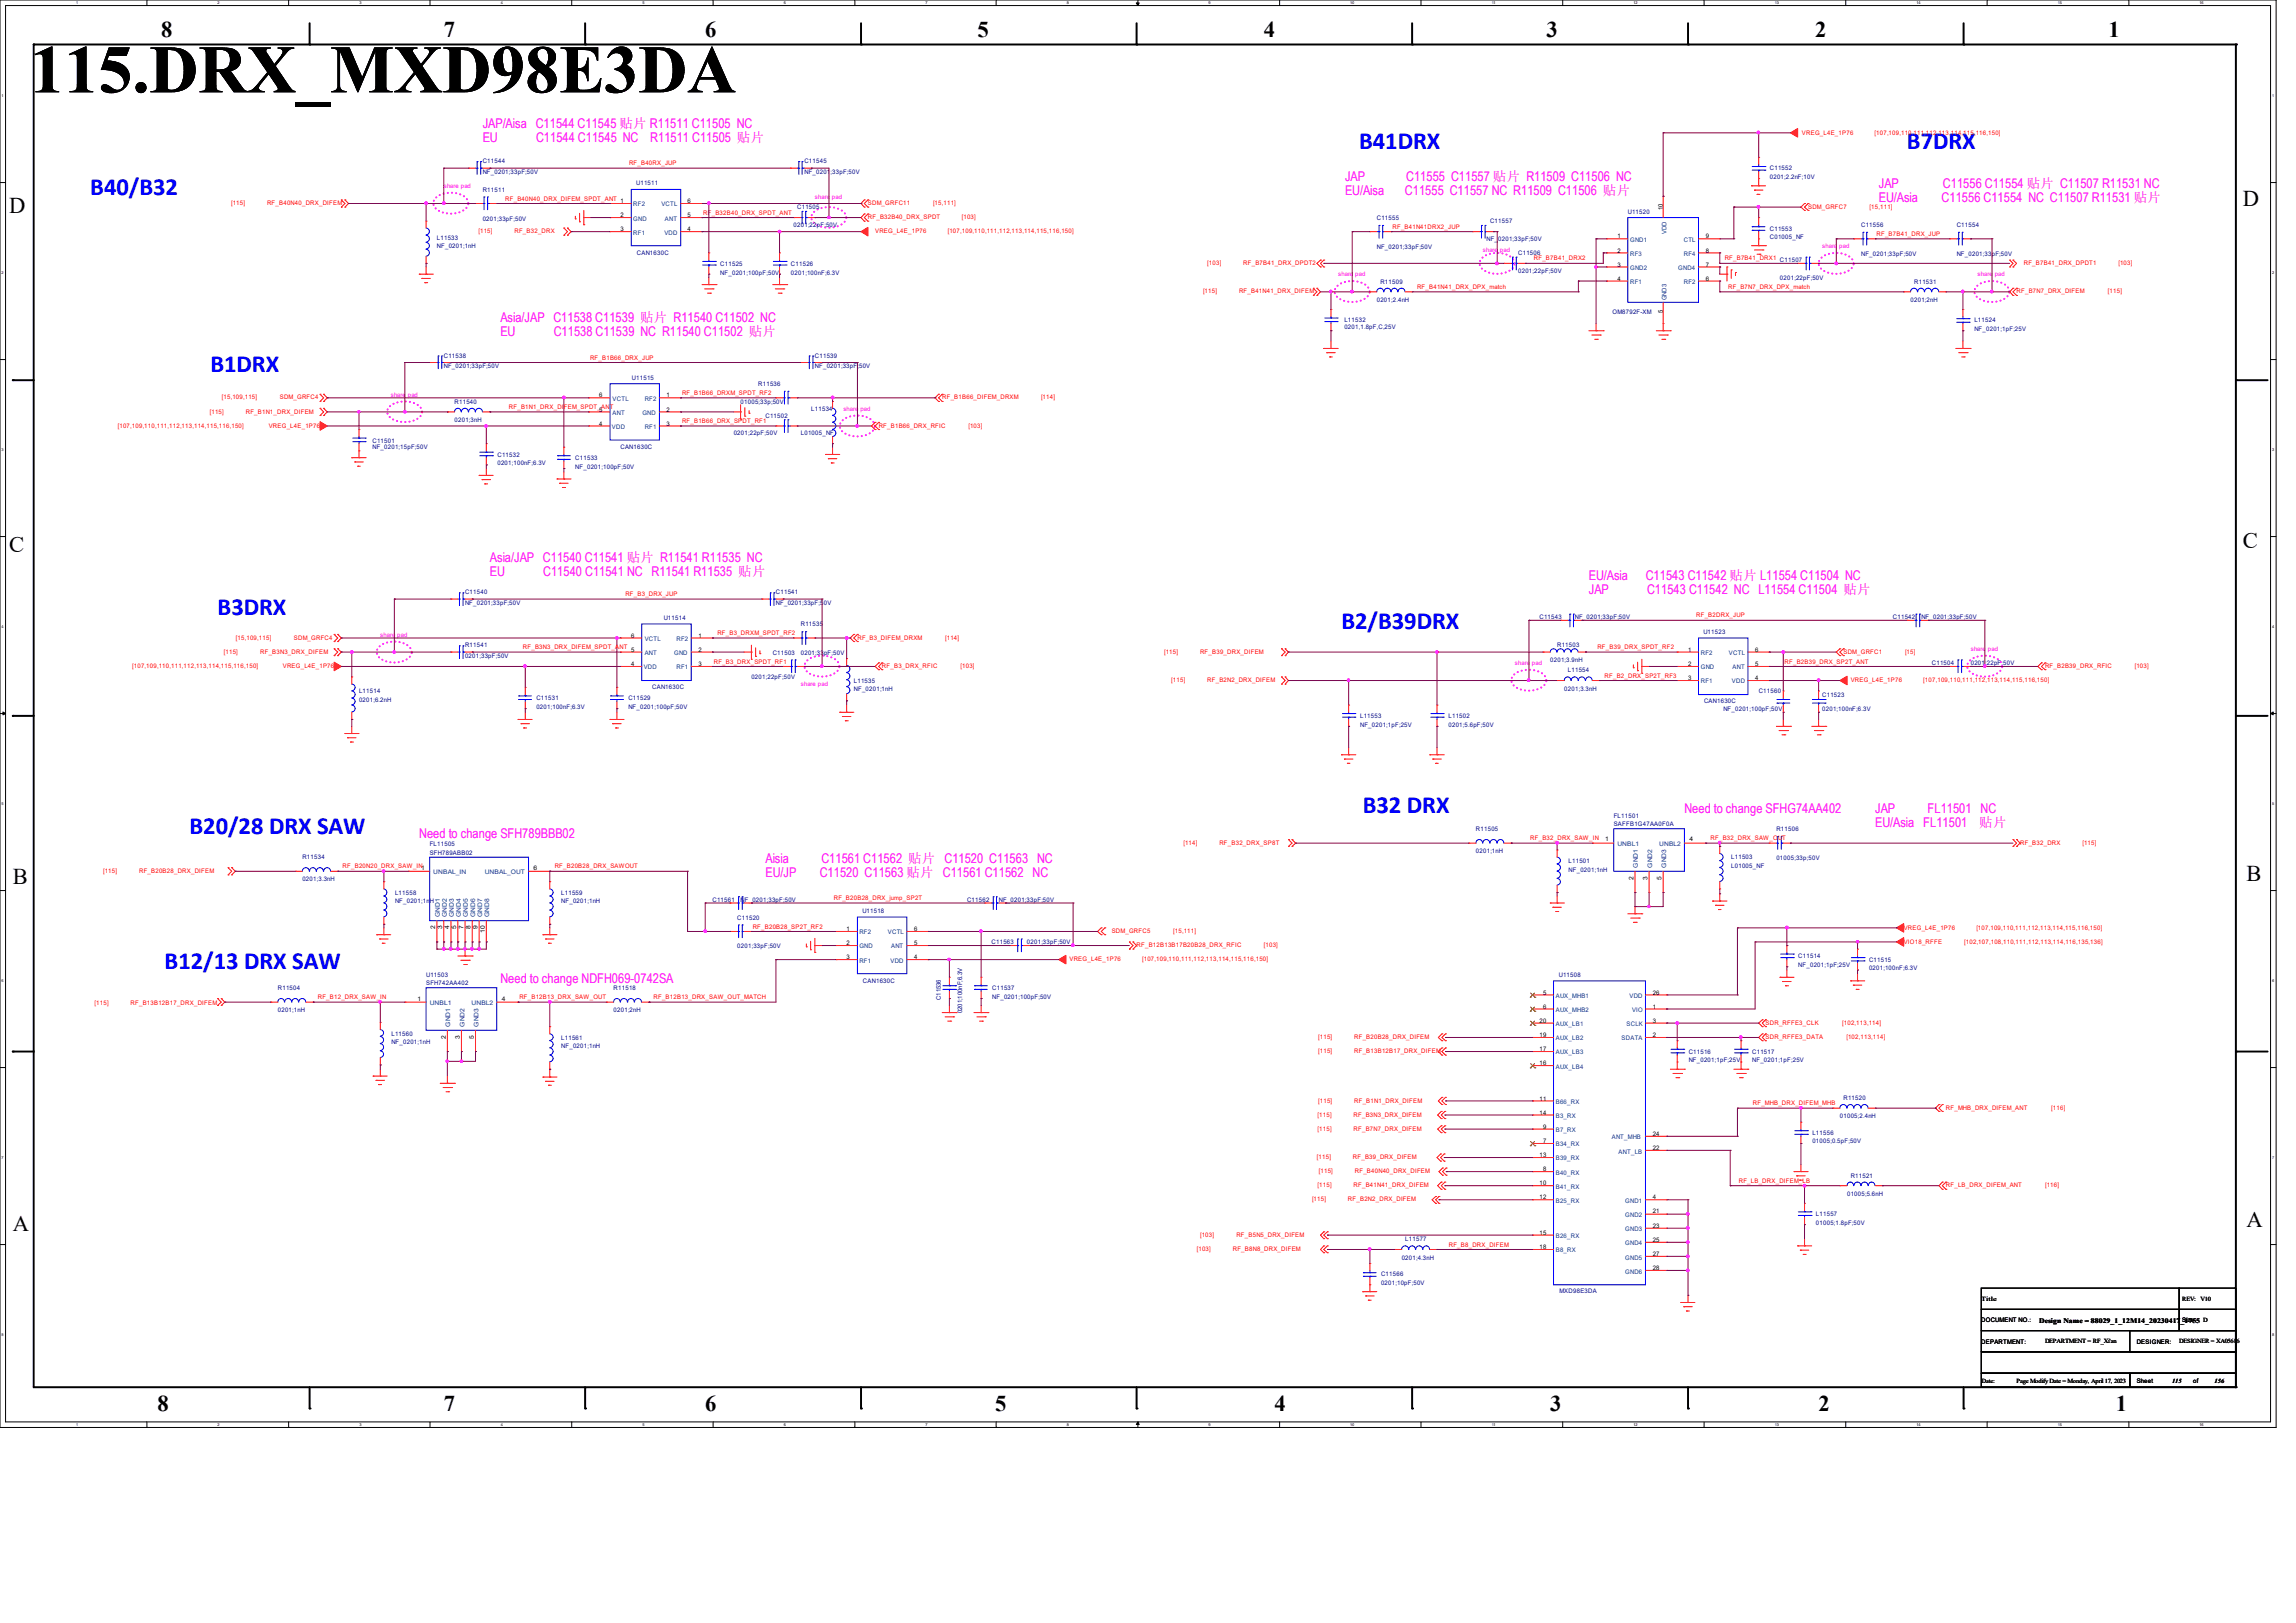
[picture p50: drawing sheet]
<svg xmlns="http://www.w3.org/2000/svg" width="297mm" height="210mm" viewBox="0 0 297 210" stroke-linecap="round" stroke-linejoin="round" font-family="sans-serif">
<defs><g id="words">
<text font-size="8.8" x="3.9" y="11.9">115.DRX_MXD98E3DA</text>
<g font-size="3.2" fill="#00f">
<text x="175.8" y="19.3">B41DRX</text>
<text x="246.7" y="19.3">B7DRX</text>
<text x="11.7" y="25.2">B40/B32</text>
<text x="27.2" y="48.1">B1DRX</text>
<text x="28.2" y="79.6">B3DRX</text>
<text x="173.5" y="81.4">B2/B39DRX</text>
<text x="24.5" y="107.9">B20/28 DRX SAW</text>
<text x="176.3" y="105.2">B32 DRX</text>
<text x="21.3" y="125.3">B12/13 DRX SAW</text>
</g>
<g font-size="2.9">
<text x="20.8" y="4.7">8</text>
<text x="57.4" y="4.7">7</text>
<text x="91.2" y="4.7">6</text>
<text x="126.4" y="4.7">5</text>
<text x="163.5" y="4.7">4</text>
<text x="200.1" y="4.7">3</text>
<text x="234.8" y="4.7">2</text>
<text x="272.8" y="4.7">1</text>
<text x="1.2" y="27.5">D</text>
<text x="290.1" y="26.6">D</text>
<text x="1.2" y="71.4">C</text>
<text x="290.1" y="71">C</text>
<text x="290.6" y="114">B</text>
<text x="1.7" y="114.4">B</text>
<text x="1.7" y="159.2">A</text>
<text x="290.6" y="158.8">A</text>
<text x="20.4" y="182.6">8</text>
<text x="57.4" y="182.6">7</text>
<text x="91.2" y="182.6">6</text>
<text x="128.7" y="182.6">5</text>
<text x="164.8" y="182.6">4</text>
<text x="200.5" y="182.6">3</text>
<text x="235.2" y="182.6">2</text>
<text x="273.7" y="182.6">1</text>
</g>
<g font-size="1.7" fill="#f0f">
<text x="62.4" y="16.6">JAP/Aisa C11544 C11545 贴片 R11511 C11505 NC</text>
<text x="62.4" y="18.3">EU</text>
<text x="69.3" y="18.3">C11544 C11545 NC</text>
<text x="84.1" y="18.3">R11511 C11505 贴片</text>
<text x="174" y="23.4">JAP</text>
<text x="181.9" y="23.4">C11555 C11557 贴片 R11509 C11506 NC</text>
<text x="174" y="25.2">EU/Aisa</text>
<text x="181.7" y="25.2">C11555 C11557 NC R11509 C11506 贴片</text>
<text x="243" y="24.3">JAP</text>
<text x="243" y="26.1">EU/Asia</text>
<text x="251.2" y="26.1">C11556 C11554 NC C11507 R11531 贴片</text>
<text x="251.3" y="24.3">C11556 C11554 贴片 C11507 R11531 NC</text>
<text x="64.7" y="41.7">Asia/JAP C11538 C11539 贴片 R11540 C11502 NC</text>
<text x="64.7" y="43.5">EU</text>
<text x="71.6" y="43.5">C11538 C11539 NC R11540 C11502 贴片</text>
<text x="63.4" y="72.8">Asia/JAP C11540 C11541 贴片 R11541 R11535 NC</text>
<text x="63.4" y="74.5">EU</text>
<text x="70.3" y="74.5">C11540 C11541 NC R11541 R11535 贴片</text>
<text x="205.5" y="75.1">EU/Asia</text>
<text x="205.5" y="76.8">JAP</text>
<text x="212.9" y="75.1">C11543 C11542 贴片 L11554 C11504 NC</text>
<text x="213.1" y="76.8">C11543 C11542 NC L11554 C11504 贴片</text>
<text x="217.9" y="105.2">Need to change SFHG74AA402</text>
<text x="242.6" y="105.2">JAP</text>
<text x="242.6" y="107">EU/Asia FL11501</text>
<text x="249.3" y="105.2">FL11501 NC</text>
<text x="256" y="107">贴片</text>
<text x="54.2" y="108.5">Need to change SFH789BBB02</text>
<text x="99" y="111.6">Aisia</text>
<text x="99" y="113.4">EU/JP</text>
<text x="106" y="113.4">C11520 C11563 贴片 C11561 C11562 NC</text>
<text x="106.3" y="111.6">C11561 C11562 贴片 C11520 C11563 NC</text>
<text x="64.7" y="127.2">Need to change NDFH069-0742SA</text>
</g>
<g font-size=".9">
<text x="263.8" y="171.2">Design Name = 88029_1_12M14_20230417</text>
<text x="282.1" y="171.2">_S1iiiz7e55 D</text>
<text x="282.1" y="171.2">_S1z7e55 D</text>
</g>
<g font-size=".8" fill="#f00">
<text x="233.1" y="17.5">VREG_L4E_1P76</text>
<text x="242.5" y="17.5">[107,109,110,111,112,113,114,115,116,150]</text>
<text x="81.4" y="21.4">RF_B40RX_JUP</text>
<text x="29.9" y="26.5">[115]</text>
<text x="34.5" y="26.5">RF_B40N40_DRX_DIFEM</text>
<text x="65.4" y="26">RF_B40N40_DRX_DIFEM_SPDT_ANT</text>
<text x="91" y="27.8">RF_B32B40_DRX_SPDT_ANT</text>
<text x="112.3" y="26.5">SDM_GRFC11</text>
<text x="112.3" y="28.4">RF_B32B40_DRX_SPDT</text>
<text x="120.7" y="26.5">[15,111]</text>
<text x="124.4" y="28.4">[103]</text>
<text x="180.1" y="29.6">RF_B41N41DRX2_JUP</text>
<text x="233.9" y="27">SDM_GRFC7</text>
<text x="241.9" y="27">[15,111]</text>
<text x="61.9" y="30.2">[115]</text>
<text x="66.5" y="30.2">RF_B32_DRX</text>
<text x="113.2" y="30.2">VREG_L4E_1P76</text>
<text x="122.6" y="30.2">[107,109,110,111,112,113,114,115,116,150]</text>
<text x="156.2" y="34.3">[103]</text>
<text x="160.8" y="34.3">RF_B7B41_DRX_DPDT2</text>
<text x="198.4" y="33.7">RF_B7B41_DRX2</text>
<text x="223.1" y="33.7">RF_B7B41_DRX1</text>
<text x="242.7" y="30.5">RF_B7B41_DRX_JUP</text>
<text x="261.8" y="34.3">RF_B7B41_DRX_DPDT1</text>
<text x="274" y="34.3">[103]</text>
<text x="155.6" y="38">[115]</text>
<text x="160.3" y="38">RF_B41N41_DRX_DIFEM</text>
<text x="183.3" y="37.4">RF_B41N41_DRX_DPX_match</text>
<text x="223.6" y="37.4">RF_B7N7_DRX_DPX_match</text>
<text x="260.9" y="38">RF_B7N7_DRX_DIFEM</text>
<text x="272.7" y="38">[115]</text>
<text x="76.3" y="46.5">RF_B1B66_DRX_JUP</text>
<text x="27.1" y="53.5">[115]</text>
<text x="28.7" y="51.7">[15,109,115]</text>
<text x="31.8" y="53.5">RF_B1N1_DRX_DIFEM</text>
<text x="36.2" y="51.7">SDM_GRFC4</text>
<text x="65.8" y="52.9">RF_B1N1_DRX_DI</text>
<text x="72.9" y="52.9">FEM_SPDT_ANT</text>
<text x="88.2" y="51.1">RF_B1B66_DRXM_SPDT_RF2</text>
<text x="121.9" y="51.7">RF_B1B66_DIFEM_DRXM</text>
<text x="134.7" y="51.7">[114]</text>
<text x="15.2" y="55.3">[107,109,110,111,112,113,114,115,116,150]</text>
<text x="34.8" y="55.3">VREG_L4E_1P76</text>
<text x="88.2" y="54.7">RF_B1B66_DRX_SPDT_RF1</text>
<text x="113.7" y="55.3">RF_B1B66_DRX_RFIC</text>
<text x="125.3" y="55.3">[103]</text>
<text x="80.9" y="77.1">RF_B3_DRX_JUP</text>
<text x="30.5" y="82.8">[15,109,115]</text>
<text x="38" y="82.8">SDM_GRFC4</text>
<text x="67.6" y="84">RF_B3N3_DRX_DIFEM_SPDT_ANT</text>
<text x="92.8" y="82.2">RF_B3_DRXM_SPDT_RF2</text>
<text x="110.9" y="82.8">RF_B3_DIFEM_DRXM</text>
<text x="122.3" y="82.8">[114]</text>
<text x="206.6" y="84">RF_B39_DRX_SPDT_RF2</text>
<text x="219.4" y="79.9">RF_B2DRX_JUP</text>
<text x="17.1" y="86.4">[107,109,110,111,112,113,114,115,116,150]</text>
<text x="29" y="84.6">[115]</text>
<text x="33.7" y="84.6">RF_B3N3_DRX_DIFEM</text>
<text x="36.6" y="86.4">VREG_L4E_1P76</text>
<text x="92.3" y="85.9">RF_B3_DRX_SPDT_RF1</text>
<text x="114.1" y="86.4">RF_B3_DRX_RFIC</text>
<text x="124.2" y="86.4">[103]</text>
<text x="150.6" y="84.6">[115]</text>
<text x="151.5" y="88.3">[115]</text>
<text x="155.2" y="84.6">RF_B39_DRX_DIFEM</text>
<text x="156.2" y="88.3">RF_B2N2_DRX_DIFEM</text>
<text x="207.6" y="87.7">RF_B2_DRX_SP2T_RF3</text>
<text x="230.8" y="85.9">RF_B2B39_DRX_SP2T_ANT</text>
<text x="238.5" y="84.6">SDM_GRFC1</text>
<text x="239.4" y="88.3">VREG_L4E_1P76</text>
<text x="246.4" y="84.6">[15]</text>
<text x="248.8" y="88.3">[107,109,110,111,112,113,114,115,116,150]</text>
<text x="264.5" y="86.4">RF_B2B39_DRX_RFIC</text>
<text x="276.1" y="86.4">[103]</text>
<text x="13.3" y="112.9">[115]</text>
<text x="18" y="112.9">RF_B20B28_DRX_DIFEM</text>
<text x="44.3" y="112.4">RF_B20N20_DRX_SAW_IN1</text>
<text x="71.8" y="112.4">RF_B20B28_DRX_SAWOUT</text>
<text x="153.1" y="109.3">[114]</text>
<text x="157.7" y="109.3">RF_B32_DRX_SP8T</text>
<text x="198" y="108.7">RF_B32_DRX_SAW_IN</text>
<text x="221.3" y="108.7">RF_B32_DRX_SAW_OUT</text>
<text x="261.3" y="109.3">RF_B32_DRX</text>
<text x="269.4" y="109.3">[115]</text>
<text x="107.9" y="116.5">RF_B20B28_DRX_jump_SP2T</text>
<text x="97.4" y="120.1">RF_B20B28_SP2T_RF2</text>
<text x="138.3" y="124.4">VREG_L4E_1P76</text>
<text x="143.8" y="120.7">SDM_GRFC5</text>
<text x="147" y="122.6">RF_B12B13B17B20B28_DRX_RFIC</text>
<text x="147.7" y="124.4">[107,109,110,111,112,113,114,115,116,150]</text>
<text x="151.8" y="120.7">[15,111]</text>
<text x="163.5" y="122.6">[103]</text>
<text x="246.3" y="122.1">VIO18_RFFE</text>
<text x="246.3" y="120.3">VREG_L4E_1P76</text>
<text x="254.1" y="122.1">[102,107,108,110,111,112,113,114,116,135,136]</text>
<text x="255.7" y="120.3">[107,109,110,111,112,113,114,115,116,150]</text>
<text x="12.2" y="130">[115]</text>
<text x="16.9" y="130">RF_B13B12B17_DRX_DIFEM</text>
<text x="41.1" y="129.3">RF_B12_DRX_SAW_IN</text>
<text x="67.2" y="129.3">RF_B12B13_DRX_SAW_OUT</text>
<text x="84.5" y="129.3">RF_B12B13_DRX_SAW_OUT_MATCH</text>
<text x="170.5" y="134.5">[115]</text>
<text x="170.5" y="136.3">[115]</text>
<text x="175.2" y="134.5">RF_B20B28_DRX_DIFEM</text>
<text x="175.2" y="136.3">RF_B13B12B17_DRX_DIFEM</text>
<text x="228.4" y="132.6">SDR_RFFE3_CLK</text>
<text x="228.4" y="134.5">SDR_RFFE3_DATA</text>
<text x="238.3" y="132.6">[102,113,114]</text>
<text x="238.8" y="134.5">[102,113,114]</text>
<text x="170.5" y="142.7">[115]</text>
<text x="175.2" y="142.7">RF_B1N1_DRX_DIFEM</text>
<text x="226.7" y="143">RF_MHB_DRX_DIFEM_MHB</text>
<text x="251.7" y="143.6">RF_MHB_DRX_DIFEM_ANT</text>
<text x="265.3" y="143.6">[116]</text>
<text x="170.3" y="150">[115]</text>
<text x="170.4" y="144.5">[115]</text>
<text x="170.4" y="146.3">[115]</text>
<text x="175" y="150">RF_B39_DRX_DIFEM</text>
<text x="175.1" y="144.5">RF_B3N3_DRX_DIFEM</text>
<text x="175.1" y="146.3">RF_B7N7_DRX_DIFEM</text>
<text x="169.7" y="155.4">[115]</text>
<text x="170.4" y="153.6">[115]</text>
<text x="170.6" y="151.8">[115]</text>
<text x="174.4" y="155.4">RF_B2N2_DRX_DIFEM</text>
<text x="175.1" y="153.6">RF_B41N41_DRX_DIFEM</text>
<text x="175.3" y="151.8">RF_B40N40_DRX_DIFEM</text>
<text x="224.9" y="153">RF_LB_DRX_DIFEM_LB</text>
<text x="251.7" y="153.6">RF_LB_DRX_DIFEM_ANT</text>
<text x="264.5" y="153.6">[116]</text>
<text x="154.8" y="161.9">[103]</text>
<text x="155.2" y="160">[103]</text>
<text x="159.5" y="161.9">RF_B8N8_DRX_DIFEM</text>
<text x="159.9" y="160">RF_B5N5_DRX_DIFEM</text>
<text x="187.4" y="161.3">RF_B8_DRX_DIFEM</text>
</g>
<g font-size=".8" fill="#000080">
<text x="62.4" y="21.1">C11544</text>
<text x="62.4" y="22.5">NF_0201;33pF;50V</text>
<text x="82.3" y="24">U11511</text>
<text x="104.1" y="21.1">C11545</text>
<text x="104.1" y="22.5">NF_0201</text>
<text x="107.4" y="22.5">;33pF;50V</text>
<text x="228.9" y="22.1">C11552</text>
<text x="228.9" y="23.2">0201;2.2nF;10V</text>
<text x="62.4" y="24.8">R11511</text>
<text x="62.4" y="28.5">0201;33pF;50V</text>
<text x="102.7" y="29.4">0201;22pF;50V</text>
<text x="103.1" y="27.1">C11505</text>
<text x="178.1" y="28.4">C11555</text>
<text x="192.7" y="28.9">C11557</text>
<text x="210.6" y="27.6">U11520</text>
<text x="228.9" y="29.8">C11553</text>
<text x="240.7" y="29.4">C11556</text>
<text x="253.1" y="29.4">C11554</text>
<text x="56.5" y="31">L11533</text>
<text x="56.5" y="32.1">NF_0201;1nH</text>
<text x="82.4" y="32.9">CAN1630C</text>
<text x="93.2" y="34.4">C11525</text>
<text x="93.2" y="35.5">NF_0201;100pF;50V</text>
<text x="102.3" y="34.4">C11526</text>
<text x="102.3" y="35.5">0201;100nF;6.3V</text>
<text x="178.1" y="32.2">NF_0201;33pF;50V</text>
<text x="192.3" y="31.2">NF_</text>
<text x="193.8" y="31.2">0201;33pF;50V</text>
<text x="196.4" y="33">C11506</text>
<text x="196.4" y="35.3">0201;22pF;50V</text>
<text x="228.9" y="30.9">C01005_NF</text>
<text x="230.3" y="34">C11507</text>
<text x="240.7" y="33.1">NF_0201;33pF;50V</text>
<text x="253.1" y="33.1">NF_0201;33pF;50V</text>
<text x="173.9" y="41.7">L11532</text>
<text x="178.1" y="39.1">0201;2.4nH</text>
<text x="178.6" y="36.7">R11509</text>
<text x="208.6" y="40.6">OM8792F-XM</text>
<text x="230.3" y="36.2">0201;22pF;50V</text>
<text x="247.1" y="39.1">0201;2nH</text>
<text x="247.6" y="36.7">R11531</text>
<text x="255.4" y="41.7">L11524</text>
<text x="57.4" y="46.3">C11538</text>
<text x="57.4" y="47.7">NF_0201;33pF;50V</text>
<text x="105.4" y="46.3">C11539</text>
<text x="105.4" y="47.7">NF_0201;33pF</text>
<text x="110.9" y="47.7">;</text>
<text x="111.1" y="47.7">50V</text>
<text x="173.9" y="42.5">0201,1.8pF,C,25V</text>
<text x="255.4" y="42.8">NF_0201;1pF;25V</text>
<text x="58.8" y="52.2">R11540</text>
<text x="81.7" y="49.1">U11515</text>
<text x="95.8" y="52.2">01005;33p;50V</text>
<text x="98.1" y="50">R11536</text>
<text x="104.9" y="53.1">L11534</text>
<text x="48.2" y="57.3">C11501</text>
<text x="48.2" y="58.1">NF_0201;15pF;50V</text>
<text x="58.8" y="54.6">0201;3nH</text>
<text x="64.3" y="59.1">C11532</text>
<text x="74.4" y="59.6">C11533</text>
<text x="80.3" y="58.1">CAN1630C</text>
<text x="94.9" y="56.3">0201;22pF;50V</text>
<text x="99" y="54.1">C11502</text>
<text x="103.6" y="56.3">L01005_NF</text>
<text x="64.3" y="60.2">0201;100nF;6.3V</text>
<text x="74.4" y="60.7">NF_0201;100pF;50V</text>
<text x="60.2" y="76.9">C11540</text>
<text x="100.4" y="76.9">C11541</text>
<text x="60.2" y="83.8">R11541</text>
<text x="60.2" y="78.3">NF_0201;33pF;50V</text>
<text x="85.9" y="80.2">U11514</text>
<text x="100.4" y="78.3">NF_0201;33pF;5</text>
<text x="103.6" y="81">R11535</text>
<text x="106.6" y="78.3">0V</text>
<text x="199.1" y="80.1">C11543</text>
<text x="201.4" y="83.8">R11503</text>
<text x="203.7" y="80.1">NF_0201;33pF;50V</text>
<text x="220.3" y="82">U11523</text>
<text x="244.9" y="80.1">C11542</text>
<text x="248.5" y="80.1">NF_0201;33pF;50V</text>
<text x="46.4" y="89.7">L11514</text>
<text x="60.2" y="85.1">0201;33pF;50V</text>
<text x="84.4" y="89.2">CAN1630C</text>
<text x="97.2" y="87.9">0201;22pF;50V</text>
<text x="99.9" y="84.7">C11503</text>
<text x="103.6" y="84.8">0201;33</text>
<text x="106.6" y="84.8">pF;50V</text>
<text x="110.4" y="88.3">L11535</text>
<text x="110.4" y="89.5">NF_0201;1nH</text>
<text x="200.5" y="85.7">0201;3.9nH</text>
<text x="202.4" y="89.4">0201;3.3nH</text>
<text x="202.8" y="87">L11554</text>
<text x="227.5" y="89.7">C11560</text>
<text x="249.9" y="86.1">C11504</text>
<text x="254.9" y="86.1">0201</text>
<text x="256.8" y="86.1">;22pF;50V</text>
<text x="46.4" y="90.8">0201;6.2nH</text>
<text x="69.4" y="90.6">C11531</text>
<text x="69.4" y="91.7">0201;100nF;6.3V</text>
<text x="81.3" y="90.6">C11529</text>
<text x="81.3" y="91.7">NF_0201;100pF;50V</text>
<text x="175.9" y="92.9">L11553</text>
<text x="175.9" y="94">NF_0201;1pF;25V</text>
<text x="187.4" y="92.9">L11502</text>
<text x="187.4" y="94">0201;5.6pF;50V</text>
<text x="220.4" y="91">CAN1630C</text>
<text x="222.9" y="92">NF_0201;100pF;50V</text>
<text x="235.7" y="90.2">C11523</text>
<text x="235.7" y="92">0201;100nF;6.3V</text>
<text x="190.9" y="107.6">R11505</text>
<text x="208.7" y="105.8">FL11501</text>
<text x="208.7" y="106.9">SAFFB1G47AA0F0A</text>
<text x="229.8" y="107.6">R11506</text>
<text x="39.1" y="111.2">R11534</text>
<text x="55.6" y="109.5">FL11505</text>
<text x="55.6" y="110.6">SFH789ABB02</text>
<text x="190.9" y="110.4">0201;1nH</text>
<text x="202.9" y="111.7">L11501</text>
<text x="202.9" y="112.8">NF_0201;1nH</text>
<text x="223.9" y="111.2">L11503</text>
<text x="223.9" y="112.3">L01005_NF</text>
<text x="229.8" y="111.3">01005;33p;50V</text>
<text x="39.1" y="114">0201;3.3nH</text>
<text x="51.1" y="115.8">L11558</text>
<text x="51.1" y="116.9">NF_0201;1n</text>
<text x="55.6" y="116.9">H</text>
<text x="72.6" y="115.8">L11559</text>
<text x="72.6" y="116.9">NF_0201;1nH</text>
<text x="92.2" y="116.7">C11561</text>
<text x="95.4" y="119">C11520</text>
<text x="95.8" y="116.7">NF_0201;33pF;50V</text>
<text x="111.5" y="118.2">U11518</text>
<text x="125.1" y="116.7">C11562</text>
<text x="129.2" y="116.7">NF_0201;33pF;50V</text>
<text x="95.4" y="122.7">0201;33pF;50V</text>
<text x="128.3" y="122.2">C11563</text>
<text x="132.8" y="122.2">0201;33pF;50V</text>
<text x="232.6" y="124">C11514</text>
<text x="232.6" y="125.1">NF_0201;1pF;25V</text>
<text x="241.8" y="124.5">C11515</text>
<text x="241.8" y="125.6">0201;100nF;6.3V</text>
<text x="35.9" y="128.1">R11504</text>
<text x="35.9" y="131">0201;1nH</text>
<text x="55.1" y="126.4">U11503</text>
<text x="55.1" y="127.5">SFH742AA402</text>
<text x="79.4" y="128.1">R11518</text>
<text x="79.4" y="131">0201;2nH</text>
<text x="111.6" y="127.1">CAN1630C</text>
<text x="121.7" y="129.4" transform="rotate(-90 121.7 129.4)">C11536</text>
<text x="124.5" y="131.1" transform="rotate(-90 124.5 131.1)">0201;100nF;6.3V</text>
<text x="128.4" y="128.1">C11537</text>
<text x="128.4" y="129.2">NF_0201;100pF;50V</text>
<text x="201.6" y="126.4">U11508</text>
<text x="50.6" y="134">L11560</text>
<text x="50.6" y="135.1">NF_0201;1nH</text>
<text x="72.6" y="134.5">L11561</text>
<text x="72.6" y="135.6">NF_0201;1nH</text>
<text x="218.4" y="136.4">C11516</text>
<text x="218.4" y="137.5">NF_0201;1pF;25V</text>
<text x="226.7" y="136.4">C11517</text>
<text x="226.7" y="137.5">NF_0201;1pF;25V</text>
<text x="238.5" y="142.3">R11520</text>
<text x="234.4" y="146.9">L11556</text>
<text x="234.4" y="148">01005;0.5pF;50V</text>
<text x="238" y="144.7">01005;2.4nH</text>
<text x="238.9" y="154.7">01005;5.6nH</text>
<text x="239.4" y="152.4">R11521</text>
<text x="181.8" y="160.6">L11577</text>
<text x="234.9" y="157.4">L11557</text>
<text x="234.9" y="158.5">01005;1.8pF;50V</text>
<text x="178.6" y="165.1">C11566</text>
<text x="178.6" y="166.2">0201;10pF;50V</text>
<text x="181.3" y="163">0201;4.3nH</text>
<text x="201.7" y="167.3">MXD98E3DA</text>
</g>
<g font-size=".8" fill="#f0f">
<text x="57.4" y="24.3">share pad</text>
<text x="105.4" y="25.7">share</text>
<text x="107.6" y="25.7">pad</text>
<text x="173.1" y="35.8">share</text>
<text x="175.3" y="35.8">pad</text>
<text x="191.8" y="32.6">share</text>
<text x="194" y="32.6">pad</text>
<text x="235.7" y="32.1">share</text>
<text x="237.9" y="32.1">pad</text>
<text x="255.8" y="35.8">share</text>
<text x="258" y="35.8">pad</text>
<text x="50.5" y="51.3">share</text>
<text x="52.7" y="51.3">pad</text>
<text x="109.1" y="53.1">share</text>
<text x="111.3" y="53.1">pad</text>
<text x="49.2" y="82.4">share</text>
<text x="51.4" y="82.4">pad</text>
<text x="103.6" y="88.8">share pad</text>
<text x="196" y="86.1">share</text>
<text x="198.2" y="86.1">pad</text>
<text x="254.9" y="84.2">share</text>
<text x="257.1" y="84.2">pad</text>
</g>
<g font-size=".8">
<text x="80.3" y="26.2">1</text>
<text x="80.3" y="28.1">2</text>
<text x="80.3" y="29.9">3</text>
<text x="88.9" y="29.9">4</text>
<text x="88.9" y="28.1">5</text>
<text x="88.9" y="26.2">6</text>
<text x="215.1" y="27.2" transform="rotate(-90 215.1 27.2)">10</text>
<text x="209.2" y="30.8">1</text>
<text x="209.2" y="32.7">2</text>
<text x="209.2" y="34.5">3</text>
<text x="220.6" y="34.5">7</text>
<text x="220.6" y="32.7">8</text>
<text x="220.6" y="30.8">9</text>
<text x="209.2" y="36.3">4</text>
<text x="215.1" y="40.5" transform="rotate(-90 215.1 40.5)">5</text>
<text x="220.6" y="36.3">6</text>
<text x="77.5" y="53.3">5</text>
<text x="77.5" y="51.4">6</text>
<text x="86.2" y="51.4">1</text>
<text x="86.2" y="53.3">2</text>
<text x="77.5" y="55.1">4</text>
<text x="86.2" y="55.1">3</text>
<text x="81.7" y="82.5">6</text>
<text x="90.3" y="82.5">1</text>
<text x="81.7" y="86.1">4</text>
<text x="81.7" y="84.3">5</text>
<text x="90.3" y="84.3">2</text>
<text x="90.3" y="86.1">3</text>
<text x="218.4" y="84.3">1</text>
<text x="218.4" y="86.1">2</text>
<text x="218.4" y="88">3</text>
<text x="227" y="88">4</text>
<text x="227" y="86.1">5</text>
<text x="227" y="84.3">6</text>
<text x="69" y="112.5">6</text>
<text x="207.6" y="108.9">1</text>
<text x="211.3" y="113.8" transform="rotate(-90 211.3 113.8)">2</text>
<text x="213.1" y="113.8" transform="rotate(-90 213.1 113.8)">3</text>
<text x="214.9" y="113.8" transform="rotate(-90 214.9 113.8)">5</text>
<text x="218.5" y="108.9">4</text>
<text x="56.3" y="120.2" transform="rotate(-90 56.3 120.2)">2</text>
<text x="57.2" y="120.2" transform="rotate(-90 57.2 120.2)">3</text>
<text x="58.1" y="120.2" transform="rotate(-90 58.1 120.2)">4</text>
<text x="59" y="120.2" transform="rotate(-90 59 120.2)">5</text>
<text x="59.9" y="120.2" transform="rotate(-90 59.9 120.2)">7</text>
<text x="60.9" y="120.2" transform="rotate(-90 60.9 120.2)">8</text>
<text x="61.8" y="120.2" transform="rotate(-90 61.8 120.2)">9</text>
<text x="62.7" y="120.7" transform="rotate(-90 62.7 120.7)">10</text>
<text x="109.5" y="120.4">1</text>
<text x="109.5" y="122.3">2</text>
<text x="109.5" y="124.1">3</text>
<text x="118.2" y="124.1">4</text>
<text x="118.2" y="122.3">5</text>
<text x="118.2" y="120.4">6</text>
<text x="54" y="129.5">1</text>
<text x="64.9" y="129.5">4</text>
<text x="199.6" y="128.7">5</text>
<text x="199.6" y="130.5">6</text>
<text x="213.8" y="128.7">26</text>
<text x="213.8" y="130.5">1</text>
<text x="57.7" y="134.4" transform="rotate(-90 57.7 134.4)">2</text>
<text x="59.5" y="134.4" transform="rotate(-90 59.5 134.4)">3</text>
<text x="61.3" y="134.4" transform="rotate(-90 61.3 134.4)">5</text>
<text x="199.1" y="132.3">20</text>
<text x="199.1" y="134.2">19</text>
<text x="199.1" y="136">17</text>
<text x="199.1" y="137.8">16</text>
<text x="213.8" y="132.3">3</text>
<text x="213.8" y="134.2">2</text>
<text x="199.1" y="142.4">11</text>
<text x="199.1" y="144.2">14</text>
<text x="199.1" y="149.7">13</text>
<text x="199.6" y="146">9</text>
<text x="199.6" y="147.9">7</text>
<text x="213.8" y="148.8">22</text>
<text x="213.8" y="147">24</text>
<text x="199.1" y="153.4">10</text>
<text x="199.1" y="155.2">12</text>
<text x="199.6" y="151.6">8</text>
<text x="213.8" y="155.2">4</text>
<text x="199.1" y="159.8">15</text>
<text x="199.1" y="161.6">18</text>
<text x="213.8" y="157">21</text>
<text x="213.8" y="158.8">23</text>
<text x="213.8" y="160.7">25</text>
<text x="213.8" y="162.5">27</text>
<text x="213.8" y="164.3">28</text>
<text x="256.3" y="168.3">Title</text>
<text x="256.3" y="171.1">DOCUMENT NO.:</text>
<text x="256.3" y="173.9">DEPARTMENT:</text>
<text x="264.5" y="173.8">DEPARTMENT = RF_Xi'an</text>
<text x="276.4" y="173.9">DESIGNER:</text>
<text x="281.9" y="173.8">DESIGNER = XA0561</text>
<text x="282.3" y="168.3">REV:</text>
<text x="284.6" y="168.3">V10</text>
<text x="289.3" y="173.8">6</text>
<text x="256.4" y="178.9">Date:</text>
<text x="260.9" y="178.9">Page Modify Date = Monday, April 17, 2023</text>
<text x="276.4" y="179">Sheet</text>
<text x="281" y="178.9">115</text>
<text x="283.7" y="179">of</text>
<text x="286.5" y="178.9">156</text>
</g>
<g font-size=".8" fill="#004080">
<text x="81.9" y="26.7">RF2</text>
<text x="81.9" y="28.5">GND</text>
<text x="85.6" y="26.7">VCTL</text>
<text x="86" y="28.5">ANT</text>
<text x="81.9" y="30.4">RF1</text>
<text x="85.9" y="30.4">VDD</text>
<text x="210.9" y="31.3">GND1</text>
<text x="210.9" y="33.1">RF3</text>
<text x="210.9" y="35">GND2</text>
<text x="215.6" y="30.3" transform="rotate(-90 215.6 30.3)">VDD</text>
<text x="217.1" y="35">GND4</text>
<text x="217.8" y="33.1">RF4</text>
<text x="217.8" y="31.3">CTL</text>
<text x="210.9" y="36.8">RF1</text>
<text x="215.6" y="38.9" transform="rotate(-90 215.6 38.9)">GND3</text>
<text x="217.8" y="36.8">RF2</text>
<text x="79.2" y="53.7">ANT</text>
<text x="79.2" y="51.9">VCTL</text>
<text x="83.1" y="53.7">GND</text>
<text x="83.4" y="51.9">RF2</text>
<text x="79.2" y="55.5">VDD</text>
<text x="83.4" y="55.5">RF1</text>
<text x="83.4" y="83">VCTL</text>
<text x="87.5" y="83">RF2</text>
<text x="83.3" y="86.6">VDD</text>
<text x="83.4" y="84.8">ANT</text>
<text x="87.2" y="84.8">GND</text>
<text x="87.5" y="86.6">RF1</text>
<text x="220" y="84.8">RF2</text>
<text x="220" y="86.6">GND</text>
<text x="220" y="88.4">RF1</text>
<text x="223.6" y="84.8">VCTL</text>
<text x="224" y="88.4">VDD</text>
<text x="224.1" y="86.6">ANT</text>
<text x="56" y="113.1">UNBAL_IN</text>
<text x="62.7" y="113.1">UNBAL_OUT</text>
<text x="209.2" y="109.5">UNBL1</text>
<text x="211.9" y="112.3" transform="rotate(-90 211.9 112.3)">GND1</text>
<text x="213.7" y="112.3" transform="rotate(-90 213.7 112.3)">GND2</text>
<text x="214.6" y="109.5">UNBL2</text>
<text x="215.5" y="112.3" transform="rotate(-90 215.5 112.3)">GND3</text>
<text x="56.9" y="118.7" transform="rotate(-90 56.9 118.7)">GND1</text>
<text x="57.8" y="118.7" transform="rotate(-90 57.8 118.7)">GND2</text>
<text x="58.7" y="118.7" transform="rotate(-90 58.7 118.7)">GND3</text>
<text x="59.6" y="118.7" transform="rotate(-90 59.6 118.7)">GND4</text>
<text x="60.5" y="118.7" transform="rotate(-90 60.5 118.7)">GND5</text>
<text x="61.5" y="118.7" transform="rotate(-90 61.5 118.7)">GND6</text>
<text x="62.4" y="118.7" transform="rotate(-90 62.4 118.7)">GND7</text>
<text x="63.3" y="118.7" transform="rotate(-90 63.3 118.7)">GND8</text>
<text x="111.2" y="120.9">RF2</text>
<text x="111.2" y="122.7">GND</text>
<text x="111.2" y="124.5">RF1</text>
<text x="114.9" y="120.9">VCTL</text>
<text x="115.2" y="124.5">VDD</text>
<text x="115.3" y="122.7">ANT</text>
<text x="55.6" y="130">UNBL1</text>
<text x="61" y="130">UNBL2</text>
<text x="201.3" y="129.1">AUX_MHB1</text>
<text x="201.3" y="131">AUX_MHB2</text>
<text x="210.8" y="129.1">VDD</text>
<text x="211.1" y="131">VIO</text>
<text x="58.3" y="132.8" transform="rotate(-90 58.3 132.8)">GND1</text>
<text x="60.1" y="132.8" transform="rotate(-90 60.1 132.8)">GND2</text>
<text x="61.9" y="132.8" transform="rotate(-90 61.9 132.8)">GND3</text>
<text x="201.3" y="132.8">AUX_LB1</text>
<text x="201.3" y="134.6">AUX_LB2</text>
<text x="201.3" y="136.4">AUX_LB3</text>
<text x="209.8" y="134.6">SDATA</text>
<text x="210.4" y="132.8">SCLK</text>
<text x="201.3" y="138.3">AUX_LB4</text>
<text x="201.3" y="142.8">B66_RX</text>
<text x="201.3" y="146.5">B7_RX</text>
<text x="201.3" y="144.7">B3_RX</text>
<text x="201.3" y="148.3">B34_RX</text>
<text x="208.5" y="147.4">ANT_MHB</text>
<text x="209.4" y="149.3">ANT_LB</text>
<text x="201.3" y="152">B40_RX</text>
<text x="201.3" y="153.8">B41_RX</text>
<text x="201.3" y="155.7">B25_RX</text>
<text x="201.3" y="150.2">B39_RX</text>
<text x="210.2" y="155.7">GND1</text>
<text x="201.3" y="160.2">B26_RX</text>
<text x="210.2" y="157.5">GND2</text>
<text x="210.2" y="159.3">GND3</text>
<text x="210.2" y="161.1">GND4</text>
<text x="201.3" y="162.1">B8_RX</text>
<text x="210.2" y="163">GND5</text>
<text x="210.2" y="164.8">GND6</text>
</g>
<g font-size=".5">
<text x="9.9" y=".6">1</text>
<text x="28.2" y=".6">2</text>
<text x="46.5" y=".6">3</text>
<text x="64.8" y=".6">4</text>
<text x="83.1" y=".6">5</text>
<text x="101.4" y=".6">6</text>
<text x="119.7" y=".6">7</text>
<text x="138" y=".6">8</text>
<text x="156.3" y=".6">9</text>
<text x="174.7" y=".6">10</text>
<text x="193" y=".6">11</text>
<text x="211.3" y=".6">12</text>
<text x="229.6" y=".6">13</text>
<text x="247.9" y=".6">14</text>
<text x="266.2" y=".6">15</text>
<text x="284.5" y=".6">16</text>
<text x=".2" y="12.6">1</text>
<text x="293.9" y="12.6">1</text>
<text x=".2" y="35.5">2</text>
<text x="293.9" y="35.5">2</text>
<text x=".2" y="58.4">3</text>
<text x="293.9" y="58.4">3</text>
<text x=".2" y="81.3">4</text>
<text x="293.9" y="81.3">4</text>
<text x=".2" y="104.2">5</text>
<text x="293.9" y="104.2">5</text>
<text x=".2" y="127.1">6</text>
<text x="293.9" y="127.1">6</text>
<text x=".2" y="150">7</text>
<text x="293.9" y="150">7</text>
<text x=".2" y="172.9">8</text>
<text x="293.9" y="172.9">8</text>
<text x="9.9" y="184.5">1</text>
<text x="28.2" y="184.5">2</text>
<text x="46.5" y="184.5">3</text>
<text x="64.8" y="184.5">4</text>
<text x="83.1" y="184.5">5</text>
<text x="101.4" y="184.5">6</text>
<text x="119.7" y="184.5">7</text>
<text x="138" y="184.5">8</text>
<text x="156.3" y="184.5">9</text>
<text x="174.7" y="184.5">10</text>
<text x="193" y="184.5">11</text>
<text x="211.3" y="184.5">12</text>
<text x="229.6" y="184.5">13</text>
<text x="247.9" y="184.5">14</text>
<text x="266.2" y="184.5">15</text>
<text x="284.5" y="184.5">16</text>
</g>
</g></defs>
<g fill="none" stroke="#000" stroke-width=".13">
<path d="M0 0h294.4v184.7h-294.4zM.7 .7h293v183.3h-293zM19 0v.7M37.3 0v.7M55.6 0v.7M74 0v.7M92.2 0v.7M110.6 0v.7M128.9 0v.7M147 .4h.4l-.2 .3zM147.2 0v.7M165.5 0v.7"/>
<path d="M183.8 0v.7M202.1 0v.7M220.4 0v.7M238.8 0v.7M257 0v.7M275.4 0v.7M0 23.6h.7M293.7 23.6h.7M0 46.5h.7M293.7 46.5h.7M0 69.4h.7M293.7 69.4h.7"/>
<path d="M0 92.3h.7M.4 92.1l.3 .2-.3 .2zM293.7 92.3l.3-.2v.4zM293.7 92.3h.7M0 115.2h.7M293.7 115.2h.7M0 138.1h.7M293.7 138.1h.7M0 161h.7M293.7 161h.7M19 184v.7M37.3 184v.7"/>
<path d="M55.6 184v.7M74 184v.7M92.2 184v.7M110.6 184v.7M128.9 184v.7M147.2 184l.2 .3h-.4zM147.2 184v.7M165.5 184v.7M183.8 184v.7M202.1 184v.7M220.4 184v.7M238.8 184v.7"/>
<path d="M257 184v.7M275.4 184v.7"/>
</g>
<path d="M147 .4h.4l-.2 .3zM.4 92.1l.3 .2-.3 .2zM293.7 92.3l.3-.2v.4zM147.2 184l.2 .3h-.4z" fill="#000"/>
<g fill="none" stroke="#000" stroke-width=".25">
<path d="M4.4 5.8h.1M4.4 5.8h284.8M4.4 5.8v173.7h284.8M40 5.8h.1M40 3v2.8M75.7 5.8h.1M75.7 3v2.8M111.4 5.8h.1M111.4 3v2.8M147 5.8h.1M147 3v2.8M182.7 5.8h.1"/>
<path d="M182.7 3v2.8M218.4 5.8h.1M218.4 3v2.8M254 5.8h.1M254 3v2.8M289.2 5.8h.1M289.2 5.8v173.7M1.7 49.2h.1M1.7 49.2h2.7M289.2 49.2h.1M289.2 49.2h4.1M1.7 92.6h.1"/>
<path d="M1.7 92.6h2.7M289.2 92.6h.1M289.2 92.6h4.1M1.7 136.1h.1M1.7 136.1h2.7M289.2 136.1h.1M289.2 136.1h4.1M40 179.5v2.7M75.7 179.5v2.7M111.4 179.5v2.7M147 179.5v2.7M182.7 179.5v2.7"/>
<path d="M218.4 179.5v2.7M254 179.5v2.7M289.2 179.5h.1M40 182.2h.1M75.7 182.2h.1M111.4 182.2h.1M147 182.2h.1M182.7 182.2h.1M218.4 182.2h.1M254 182.2h.1"/>
</g>
<path d="M56.4 25.6a3.2 3.2 0 0 1 3.9 0 .98 .98 0 0 1-.4 1.6 3.3 3.3 0 0 1-3.5-.2 .91 .91 0 0 1 0-1.4zM105.3 27.5a3.2 3.2 0 0 1 3.9 0 .96 .96 0 0 1-.4 1.6 3.3 3.3 0 0 1-3.5-.3 .89 .89 0 0 1 0-1.3zM172.9 37a3.2 3.2 0 0 1 4 0 .98 .98 0 0 1-.4 1.7 3.3 3.3 0 0 1-3.6-.3 .91 .91 0 0 1 0-1.4zM191.7 33.4a3.2 3.2 0 0 1 3.9 0 .98 .98 0 0 1-.3 1.6 3.3 3.3 0 0 1-3.6-.2 .91 .91 0 0 1 0-1.4zM235.6 33.4a3.2 3.2 0 0 1 3.9 0 .98 .98 0 0 1-.4 1.6 3.3 3.3 0 0 1-3.5-.2 .91 .91 0 0 1 0-1.4zM255.7 37a3.2 3.2 0 0 1 3.9 0 .98 .98 0 0 1-.3 1.7 3.3 3.3 0 0 1-3.6-.3 .91 .91 0 0 1 0-1.4zM50.4 52.6a3.2 3.2 0 0 1 3.9 0 .96 .96 0 0 1-.4 1.6 3.3 3.3 0 0 1-3.5-.3 .89 .89 0 0 1 0-1.3zM108.9 54.4a3.2 3.2 0 0 1 3.9 0 .98 .98 0 0 1-.3 1.7 3.3 3.3 0 0 1-3.6-.3 .91 .91 0 0 1 0-1.4zM49 83.7a3.2 3.2 0 0 1 3.9 0 .98 .98 0 0 1-.3 1.6 3.3 3.3 0 0 1-3.6-.2 .91 .91 0 0 1 0-1.4zM104.4 85.5a3.2 3.2 0 0 1 3.9 0 .98 .98 0 0 1-.4 1.6 3.3 3.3 0 0 1-3.5-.2 .91 .91 0 0 1 0-1.4zM195.8 87.3a3.2 3.2 0 0 1 3.9 0 .98 .98 0 0 1-.3 1.7 3.3 3.3 0 0 1-3.6-.3 .91 .91 0 0 1 0-1.4zM254.8 85.5a3.2 3.2 0 0 1 3.9 0 .98 .98 0 0 1-.4 1.6 3.3 3.3 0 0 1-3.5-.2 .91 .91 0 0 1 0-1.4z" fill="none" stroke="#f0f" stroke-width=".25" stroke-dasharray="0 .5"/>
<g fill="none" stroke="#f00" stroke-width=".13">
<path d="M44.2 25.9h.1M44.2 26.8h.1M44.2 25.9l.4 .4-.4 .5M44.6 26.8h.1M44.6 25.9h.1M44.6 25.9l.5 .4-.5 .5M54.2 35.5h.1M54.2 35.5h1.8M54.6 36h.1M54.6 36h1.1M54.9 36.6h.1M54.9 36.6h.4"/>
<path d="M55.1 35.5h.1M55.1 34.5v1M74.4 28.3h.1M74.4 28v.3M75 28.7h.1M75 27.6v1.1M75.5 28.2h.1M75.5 29.1h.1M75.5 28.2h.9M75.5 27.2v1.9M90.8 36.8h1.8M91.1 37.4h1.1"/>
<path d="M91.5 37.9h.4M91.7 36.8h.1M91.7 35.9v.9M91.9 37.9h.1M92.2 37.4h.1M92.6 36.8h.1M99.9 36.8h1.9M100.3 37.4h1.1M100.7 37.9h.3M100.8 36.8h.1M100.8 35.9v.9M101 37.9h.1"/>
<path d="M101.4 37.4h.1M101.8 36.8h.1M222.5 35.5h.9M223.4 35.5h.1M223.4 34.5h.1M223.4 34.5v1.9M223.9 34.9h.1M223.9 34.9v1.1M224.5 35.3h.1M224.5 35.3v.3M226.6 24h.1M226.6 24h1.8"/>
<path d="M226.6 31.8h1.8M226.9 24.6h.1M226.9 24.6h1.1M226.9 32.3h1.1M227.3 25.1h.1M227.3 25.1h.4M227.3 32.9h.4M227.5 24h.1M227.5 31.8h.1M227.5 23.1v.9M227.5 30.9v.9M227.7 32.9h.1"/>
<path d="M228 32.3h.1M228.4 31.8h.1M41.4 52.8h.1M41.4 53.8h.1M41.4 52.8l.5 .5-.5 .5M41.9 53.8h.1M41.9 52.8h.1M41.9 52.8l.4 .5-.4 .5M45.5 59.2h.1M45.5 59.2h1.9M45.9 59.8h.1M45.9 59.8h1.1"/>
<path d="M46.4 59.2h.1M46.4 58.3v.9M94.9 53.3h.9M95.8 53.3h.1M95.8 54.2h.1M95.8 52.4v1.8M96.4 53.8h.1M96.4 52.7v1.1M96.9 53.5h.1M96.9 53.1v.4M106.8 58.8h.1M106.8 58.8h1.8"/>
<path d="M107.1 59.4h.1M107.1 59.4h1.1M107.5 59.9h.1M107.5 59.9h.4M107.7 58.8h.1M107.7 57.9v.9M171.2 45.1h.1M171.2 45.1h1.9M171.6 45.6h.1M171.6 45.6h1.1M172 46.2h.1M172 46.2h.3"/>
<path d="M172.2 45.1h.1M172.2 44.2v.9M205.5 42.8h1.9M205.9 43.3h1.1M206.3 43.9h.3M206.5 42.8h.1M206.5 41.9v.9M206.6 43.9h.1M207 43.3h.1M207.4 42.8h.1M214.2 42.8h1.9M214.6 43.3h1.1"/>
<path d="M215 43.9h.3M215.1 42.8h.1M215.1 41.9v.9M215.3 43.9h.1M215.7 43.3h.1M216.1 42.8h.1M253 45.1h1.8M253.4 45.6h1.1M253.7 46.2h.4M253.9 45.1h.1M253.9 44.2v.9M254.1 46.2h.1"/>
<path d="M254.5 45.6h.1M254.8 45.1h.1M46.3 60.3h.1M46.3 60.3h.3M62 61.5h.1M62 61.5h1.8M62.4 62.1h.1M62.4 62.1h1.1M62.7 62.6h.1M62.7 62.6h.4M62.9 61.5h.1M62.9 60.6v.9"/>
<path d="M72.1 62h.1M72.1 62h1.8M72.4 62.5h.1M72.4 62.5h1.1M72.8 63.1h.1M72.8 63.1h.4M72.9 62h.1M72.9 61.1v.9M43.2 83.9h.1M43.2 84.8h.1M43.2 83.9l.5 .5-.5 .4M43.7 84.8h.1"/>
<path d="M43.7 83.9h.1M43.7 83.9l.5 .5-.5 .4M44.6 94.9h.1M44.6 94.9h1.8M45 95.5h.1M45 95.5h1.1M45.3 96h.1M45.3 96h.4M45.5 94.9h.1M45.5 94v.9M67 93.1h.1M67 93.1h1.8"/>
<path d="M67.4 93.6h.1M67.4 93.6h1.1M67.7 94.2h.1M67.7 94.2h.4M67.9 93.1h.1M67.9 92.2v.9M78.9 93.1h.1M78.9 93.1h1.8M79.2 93.6h.1M79.2 93.6h1.1M79.6 94.2h.1M79.6 94.2h.4"/>
<path d="M79.8 93.1h.1M79.8 92.2v.9M96.3 84.4h.9M97.2 84.4h.1M97.2 85.3h.1M97.2 83.5v1.8M97.7 84.9h.1M97.7 83.8v1.1M98.3 84.6h.1M98.3 84.2v.4M108.6 92.2h.1M108.6 92.2h1.8"/>
<path d="M109 92.7h.1M109 92.7h1.1M109.3 93.3h.1M109.3 93.3h.4M109.5 92.2h.1M109.5 91.2v1M173.5 97.7h.1M173.5 97.7h1.9M173.9 98.2h.1M173.9 98.2h1.1M174.3 98.8h.1M174.3 98.8h.3"/>
<path d="M174.5 97.7h.1M174.5 96.7v1M185 97.7h.1M185 97.7h1.8M185.3 98.2h.1M185.3 98.2h1.1M185.7 98.8h.1M185.7 98.8h.4M185.9 97.7h.1M185.9 96.7v1M211.3 86.4h.1M211.3 86v.4"/>
<path d="M211.8 86.8h.1M211.8 85.7v1.1M212.4 86.2h.1M212.4 87.1h.1M212.4 86.2h.9M212.4 85.3v1.8M229.8 94h1.8M230.1 94.5h1.1M230.5 95.1h.4M230.7 94h.1M230.7 93.1v.9M230.9 95.1h.1"/>
<path d="M231.2 94.5h.1M231.6 94h.1M234.4 94h1.8M234.7 94.5h1.1M235.1 95.1h.4M235.2 94h.1M235.2 93.1v.9M235.5 95.1h.1M235.8 94.5h.1M236.2 94h.1M200.5 116.8h.1M200.5 116.8h1.9"/>
<path d="M200.9 117.4h.1M200.9 117.4h1.1M201.3 117.9h.1M201.3 117.9h.3M201.4 116.8h.1M201.4 116v.8M210.6 118.2h1.8M210.9 118.8h1.1M211.3 119.3h.4M211.5 118.2h.1M211.5 117.3v.9M211.7 119.3h.1"/>
<path d="M212 118.8h.1M212.4 118.2h.1M221.5 116.6h.1M221.5 116.6h1.9M221.9 117.1h.1M221.9 117.1h1.1M222.3 117.7h.1M222.3 117.7h.3M222.5 116.6h.1M222.5 115.7v.9M48.3 139.2h.1M48.3 139.2h1.8"/>
<path d="M48.6 139.8h.1M48.6 139.8h1.1M48.7 120.9h.1M48.7 120.9h1.8M49.1 121.5h.1M49.1 121.5h1.1M49.2 139.2h.1M49.2 138.3v.9M49.4 122h.1M49.4 122h.4M49.7 120.9h.1M49.7 120.1v.8"/>
<path d="M57.9 139.2v1M59.2 123.7h1.9M59.6 124.2h1.1M60 124.8h.3M60.2 123.7h.1M60.2 122.8v.9M60.3 124.8h.1M60.7 124.2h.1M61.1 123.7h.1M70.2 120.9h.1M70.2 139.4h.1M70.2 120.9h1.9"/>
<path d="M70.2 139.4h1.9M70.6 121.5h.1M70.6 139.9h.1M70.6 121.5h1.1M70.6 139.9h1.1M71 122h.1M71 122h.3M71.1 120.9h.1M71.1 139.4h.1M71.1 120.1v.8M71.1 138.4v1M104.3 122.5h.1"/>
<path d="M104.3 122.1v.4M104.9 122.9h.1M104.9 121.8v1.1M105.4 122.3h.1M105.4 123.2h.1M105.4 122.3h.9M105.4 121.4v1.8M121.9 131h1.8M122.3 131.6h1.1M122.6 132.1h.4M122.8 131h.1M122.8 130.1v.9"/>
<path d="M123 132.1h.1M123.4 131.6h.1M123.7 131h.1M126 131h1.8M126.4 131.6h1.1M126.7 132.1h.4M126.9 131h.1M126.9 130.1v.9M127.1 132.1h.1M127.5 131.6h.1M127.8 131h.1M216.1 138.3h1.8"/>
<path d="M216.4 138.9h1.1M216.8 139.4h.4M217 138.3h.1M217 137.4v.9M217.2 139.4h.1M217.5 138.9h.1M217.9 138.3h.1M224.3 138.3h1.8M224.7 138.9h1.1M225 139.4h.4M225.2 138.3h.1M225.2 137.4v.9"/>
<path d="M225.4 139.4h.1M225.8 138.9h.1M226.1 138.3h.1M230.3 126.4h.1M230.3 126.4h1.8M230.6 127h.1M230.6 127h1.1M231 127.6h.1M231 127.6h.4M231.1 126.4h.1M231.1 125.5v.9M239.4 126.9h.1"/>
<path d="M239.4 126.9h1.8M239.7 127.5h.1M239.7 127.5h1.1M240.1 128h.1M240.1 128h.4M240.3 126.9h.1M240.3 126v.9M49 140.3h.1M49 140.3h.4M56.9 140.2h1.9M57.3 140.7h1.1M57.7 141.3h.3"/>
<path d="M57.9 140.2h.1M58 141.3h.1M58.4 140.7h.1M58.8 140.2h.1M71 140.4h.1M71 140.4h.3M232.1 151.6h.1M232.1 151.6h1.8M232.4 152.1h.1M232.4 152.1h1.1M232.8 152.7h.1M232.8 152.7h.4"/>
<path d="M233 151.6h.1M233 150.7v.9M176.3 167.1h.1M176.3 167.1h1.8M176.7 167.7h.1M176.7 167.7h1.1M177 168.2h.1M177 168.2h.4M177.2 167.1h.1M177.2 166.2v.9M217.4 168.5h.1M217.4 168.5h1.8"/>
<path d="M217.8 169.1h.1M217.8 169.1h1.1M218.1 169.6h.1M218.1 169.6h.4M218.4 168.5h.1M218.4 167.6v.9M232.5 161.2h.1M232.5 161.2h1.9M232.9 161.8h.1M232.9 161.8h1.1M233.3 162.3h.1M233.3 162.3h.3"/>
<path d="M233.4 161.2h.1M233.4 160.3v.9"/>
</g>
<path d="M245.3 121.9l1-.6v1.1z" fill-rule="evenodd" fill="#f00"/>
<g fill="none" stroke="#f00" stroke-width=".13">
<path d="M111.8 25.9h.1M111.8 26.8h.1M111.8 27.7h.1M111.8 28.6h.1M111.8 25.9l-.4 .4 .4 .5M111.8 27.7l-.4 .5 .4 .4M112.3 26.8h.1M112.3 25.9h.1M112.3 28.6h.1M112.3 27.7h.1M112.3 25.9l-.5 .4 .5 .5M112.3 27.7l-.5 .5 .5 .4"/>
<path d="M29.5 113.2h.1M29.5 112.3h.1M29.5 112.3l.5 .4-.5 .5M30 112.3h.1M30 113.2h.1M30 112.3l.4 .4-.4 .5M28.2 130.1h.1M28.2 129.2h.1M28.2 129.2l.4 .5-.4 .4M28.6 129.2h.1M28.6 130.1h.1M28.6 129.2l.5 .5-.5 .4"/>
<path d="M228 132h.1M228 132.8h.1M228 133.8h.1M228 134.7h.1M228 132l-.5 .4 .5 .4M228 133.8l-.5 .4 .5 .5M228.4 132.8h.1M228.4 132h.1M228.4 134.7h.1M228.4 133.8h.1M228.4 132l-.4 .4 .4 .4M228.4 133.8l-.4 .4 .4 .5"/>
<path d="M245.3 121.9l1-.6v1.1zM250.8 143.8h.1M250.8 142.9h.1M250.8 142.9l-.4 .5 .4 .4M251.2 142.9h.1M251.2 143.8h.1M251.2 142.9l-.4 .5 .4 .4"/>
</g>
<path d="M111.4 30l.9-.6v1.1z" fill-rule="evenodd" fill="#f00"/>
<g fill="none" stroke="#f00" stroke-width=".13">
<path d="M111.4 30l.9-.6v1.1zM43.2 83h.1M43.2 82.1h.1M43.2 82.1l.5 .4-.5 .5M43.7 82.1h.1M43.7 83h.1M43.7 82.1l.5 .4-.5 .5M113.7 85.8h.1M113.7 86.7h.1M113.7 85.8l-.5 .4 .5 .5M114.1 86.7h.1M114.1 85.8h.1"/>
<path d="M114.1 85.8l-.4 .4 .4 .5"/>
</g>
<path d="M43.2 85.7l1 .5-1 .6z" fill-rule="evenodd" fill="#f00"/>
<path d="M41.4 51.9h.1M41.4 51h.1M41.4 51l.5 .5-.5 .4M41.9 51h.1M41.9 51.9h.1M41.9 51l.4 .5-.4 .4M43.2 85.7l1 .5-1 .6z" fill="none" stroke="#f00" stroke-width=".13"/>
<path d="M41.4 54.6l.9 .5-.9 .6z" fill-rule="evenodd" fill="#f00"/>
<g fill="none" stroke="#f00" stroke-width=".13">
<path d="M169.9 37.3h.1M169.9 38.2h.1M169.9 37.3l.4 .5-.4 .4M170.3 38.2h.1M170.3 37.3h.1M170.3 37.3l.5 .5-.5 .4M41.4 54.6l.9 .5-.9 .6zM110.4 82.1h.1M110.4 83h.1M110.4 82.1l-.4 .4 .4 .5M110.9 83h.1M110.9 82.1h.1"/>
<path d="M110.9 82.1l-.5 .4 .5 .5M165.8 83.9h.1M165.8 84.8h.1M165.8 87.6h.1M165.8 88.5h.1M165.8 83.9l.4 .5-.4 .4M165.8 87.6l.4 .5-.4 .4M166.2 84.8h.1M166.2 83.9h.1M166.2 88.5h.1M166.2 87.6h.1M166.2 83.9l.5 .5-.5 .4"/>
<path d="M166.2 87.6l.5 .5-.5 .4M264.1 85.8h.1M264.1 86.7h.1M264.1 85.8l-.5 .4 .5 .5M264.5 86.7h.1M264.5 85.8h.1M264.5 85.8l-.4 .4 .4 .5"/>
</g>
<path d="M231.6 17.2l.9-.6v1.1z" fill-rule="evenodd" fill="#f00"/>
<g fill="none" stroke="#f00" stroke-width=".13">
<path d="M231.6 17.2l.9-.6v1.1zM233.4 26.3h.1M233.4 27.2h.1M233.4 26.3l-.4 .5 .4 .4M233.9 27.2h.1M233.9 26.3h.1M233.9 26.3l-.5 .5 .5 .4M260.4 37.3h.1M260.4 38.2h.1M260.4 37.3l-.4 .5 .4 .4M260.9 38.2h.1M260.9 37.3h.1"/>
<path d="M260.9 37.3l-.5 .5 .5 .4M166.7 108.6h.1M166.7 109.5h.1M166.7 108.6l.4 .5-.4 .4M167.1 109.5h.1M167.1 108.6h.1M167.1 108.6l.5 .5-.5 .4M260.4 109.5h.1M260.4 108.6h.1M260.4 108.6l.5 .5-.5 .4M260.9 109.5h.1M260.9 108.6h.1"/>
<path d="M260.9 108.6l.4 .5-.4 .4M142.5 120.1h.1M142.5 120.9h.1M142.5 120.1l-.5 .4 .5 .4M142.9 120.9h.1M142.9 120.1h.1M142.9 120.1l-.4 .4 .4 .4M146.1 122.8h.1M146.1 121.9h.1M146.1 121.9l.5 .4-.5 .5M146.6 122.8h.1M146.6 121.9h.1"/>
<path d="M146.6 121.9l.4 .4-.4 .5"/>
</g>
<path d="M136.9 124.2l1-.6v1.1z" fill-rule="evenodd" fill="#f00"/>
<path d="M136.9 124.2l1-.6v1.1z" fill="none" stroke="#f00" stroke-width=".13"/>
<path d="M238 88.1l.9-.6v1.1z" fill-rule="evenodd" fill="#f00"/>
<g fill="none" stroke="#f00" stroke-width=".13">
<path d="M170.8 34.5h.1M170.8 33.7h.1M170.8 33.7l-.5 .4 .5 .4M171.2 34.5h.1M171.2 33.7h.1M171.2 33.7l-.4 .4 .4 .4M260 34.5h.1M260 33.7h.1M260 33.7l.4 .4-.4 .4M260.4 34.5h.1M260.4 33.7h.1M260.4 33.7l.5 .4-.5 .4"/>
<path d="M113.2 54.7h.1M113.2 55.6h.1M113.2 54.7l-.5 .4 .5 .5M113.7 55.6h.1M113.7 54.7h.1M113.7 54.7l-.5 .4 .5 .5M121.4 51h.1M121.4 51.9h.1M121.4 51l-.5 .5 .5 .4M121.9 51.9h.1M121.9 51h.1M121.9 51l-.5 .5 .5 .4"/>
<path d="M238 88.1l.9-.6v1.1zM238 83.9h.1M238 84.8h.1M238 83.9l-.5 .5 .5 .4M238.5 84.8h.1M238.5 83.9h.1M238.5 83.9l-.5 .5 .5 .4M186.5 133.8h.1M186.5 134.7h.1M186.5 135.6h.1M186.5 136.5h.1M186.5 133.8l-.4 .4 .4 .5"/>
<path d="M186.5 135.6l-.4 .5 .4 .4M187 133.8h.1M187 134.7h.1M187 135.6h.1M187 136.5h.1M187 133.8l-.5 .4 .5 .5M187 135.6l-.5 .5 .5 .4M171.2 159.4h.1M171.2 159.4l-.4 .4 .4 .5M171.7 159.4h.1M171.7 159.4l-.5 .4 .5 .5M185.7 154.8h.1"/>
<path d="M185.7 155.7h.1M185.7 154.8l-.4 .4 .4 .5M186.1 154.8h.1M186.1 155.7h.1M186.1 154.8l-.4 .4 .4 .5M186.4 149.3h.1M186.4 150.2h.1M186.4 149.3l-.5 .5 .5 .4M186.4 143.8h.1M186.4 144.7h.1M186.4 145.7h.1M186.4 146.6h.1"/>
<path d="M186.4 153h.1M186.4 153.9h.1M186.4 143.8l-.4 .5 .4 .4M186.4 145.7l-.4 .4 .4 .5M186.4 153l-.4 .4 .4 .5M186.5 142h.1M186.5 142.9h.1M186.5 142l-.4 .5 .4 .4M186.6 151.1h.1M186.6 152.1h.1M186.6 151.1l-.5 .5 .5 .5M186.8 149.3h.1"/>
<path d="M186.8 150.2h.1M186.8 149.3l-.4 .5 .4 .4M186.9 143.8h.1M186.9 144.7h.1M186.9 145.7h.1M186.9 146.6h.1M186.9 153h.1M186.9 153.9h.1M186.9 143.8l-.5 .5 .5 .4M186.9 145.7l-.5 .4 .5 .5M186.9 153l-.5 .4 .5 .5M187 142h.1"/>
<path d="M187 142.9h.1M187 142l-.5 .5 .5 .4M187.1 151.1h.1M187.1 152.1h.1M187.1 151.1l-.5 .5 .5 .5M251.2 153.9h.1M251.2 153h.1M251.2 153l-.4 .4 .4 .5M251.7 153h.1M251.7 153.9h.1M251.7 153l-.5 .4 .5 .5M171.2 160.3h.1"/>
<path d="M171.2 161.2h.1M171.2 162.1h.1M171.2 161.2l-.4 .5 .4 .4M171.7 160.3h.1M171.7 161.2h.1M171.7 162.1h.1M171.7 161.2l-.5 .5 .5 .4"/>
</g>
<path d="M245.3 120.1l1-.6v1.1z" fill-rule="evenodd" fill="#f00"/>
<g fill="none" stroke="#f00" stroke-width=".13">
<path d="M55.1 28.6h.1M55.1 34.1h.1M55.1 28.6v.9M55.1 33.2v.9M60.6 21.8h.1M60.6 21.8h.9M61.5 26.3h.1M61.5 26.3h.9M62.4 21.8h1M63.4 21.8h.1M63.4 26.3h.9M64.3 26.3h.1"/>
<path d="M72.9 29.5h.1M72.9 30.4h.1M72.9 29.5l.5 .5-.5 .4M73.4 30.4h.1M73.4 29.5h.1M73.4 29.5l.5 .5-.5 .4M78.9 26.3h.1M78.9 28.2h.1M78.9 30h.1M78.9 28.2h2.8M78.9 26.3h2.8M78.9 30h2.8"/>
<path d="M88.1 28.2h2.7M88.1 26.3h2.7M88.1 30h2.7M90.8 30h.1M90.8 28.2h.1M90.8 26.3h.1M91.7 32.7h.1M91.7 35.5h.1M91.7 32.7v1M91.7 34.5v1M100.8 32.7h.1M100.8 35.5h.1"/>
<path d="M100.8 32.7v1M100.8 34.5v1M102.2 21.8h.1M102.2 21.8h.9M102.7 28.2h.1M102.7 28.2h.9M104.1 21.8h.8M104.5 28.2h.9M104.9 21.8h.1M105.4 28.2h.1M177.2 30h.1M177.2 37.8h.1"/>
<path d="M177.2 30h.9M177.2 37.8h.9M179 30h1M180 30h.1M181.8 37.8h.9M182.7 37.8h.1M190.5 30h.1M190.5 30h.9M192.3 30h.9M193.2 30h.1M194.6 34.1h.1M194.6 34.1h.9"/>
<path d="M196.4 34.1h.9M197.3 34.1h.1M207.8 30.9h.1M207.8 32.7h.1M207.8 34.5h.1M207.8 36.4h.1M207.8 30.9h2.8M207.8 32.7h2.8M207.8 34.5h2.8M207.8 36.4h2.8M215.1 25.4h.1M215.1 25.4v2.8"/>
<path d="M215.1 39.1v2.8M219.7 30.9h2.8M219.7 32.7h2.8M219.7 34.5h2.8M219.7 36.4h2.8M222.5 36.4h.1M222.5 34.5h.1M222.5 32.7h.1M222.5 30.9h.1M227.5 30.9h.1M227.5 28.2h.1M227.5 23.1h.1"/>
<path d="M227.5 20.4h.1M227.5 20.4v.9M227.5 22.2v.9M227.5 28.2v.9M227.5 30v.9M232.5 34.1h.1M232.5 34.1h.9M234.4 34.1h.8M235.2 34.1h.1M239.8 30.9h.1M239.8 30.9h.9M241.7 30.9h.9"/>
<path d="M242.6 30.9h.1M246.3 37.8h.1M246.3 37.8h.8M250.8 37.8h.9M251.7 37.8h.1M252.2 30.9h.1M252.2 30.9h.9M254 30.9h.9M254.9 30.9h.1M46.4 55.6h.1M46.4 58.3h.1M46.4 55.6v.9"/>
<path d="M46.4 57.4v.9M55.6 46.9h.1M55.6 46.9h.9M57.4 46.9h.9M57.9 53.3h.1M57.9 53.3h.9M58.3 46.9h.1M62.4 53.3h1M62.9 57.4h.1M62.9 57.4v.9M62.9 59.2v1M63.4 53.3h.1"/>
<path d="M72.9 57.9h.1M72.9 57.9v.9M72.9 59.7v.9M76.2 55.1h.1M76.2 53.3h.1M76.2 51.5h.1M76.2 51.5h2.7M76.2 55.1h2.7M76.2 53.3h2.7M85.3 51.5h2.8M85.3 55.1h2.8M85.3 53.3h2.8"/>
<path d="M88.1 51.5h.1M88.1 53.3h.1M88.1 55.1h.1M100.4 51.5h.1M100.4 55.1h.1M100.4 51.5h.9M100.4 55.1h.9M102.2 51.5h.9M102.2 55.1h.9M103.1 51.5h.1M103.1 55.1h.1M103.6 46.9h.1"/>
<path d="M103.6 46.9h.9M105.4 46.9h.9M106.3 46.9h.1M107.7 51.9h.1M107.7 57.4h.1M107.7 51.9v.9M107.7 56.5v.9M172.2 40h.1M172.2 42.8h.1M172.2 40v.9M172.2 41.9v.9M215.1 41.9h.1"/>
<path d="M253.9 42.8h.1M253.9 40h.1M253.9 40v.9M253.9 41.9v.9M58.3 77.5h.1M58.3 77.5h.9M60.2 77.5h.9M61.1 77.5h.1M62.9 60.2h.1M72.9 60.6h.1M98.6 77.5h.1M98.6 77.5h.9"/>
<path d="M100.4 77.5h.9M101.3 77.5h.1M45.5 87.6h.1M45.5 93.1h.1M45.5 87.6v.9M45.5 92.2v.9M58.3 84.4h.1M58.3 84.4h.9M60.2 84.4h.9M61.1 84.4h.1M67.9 88.9h.1M67.9 91.7h.1"/>
<path d="M67.9 88.9v1M67.9 90.8v.9M79.8 88.9h.1M79.8 91.7h.1M79.8 88.9v1M79.8 90.8v.9M80.3 86.2h.1M80.3 84.4h.1M80.3 82.5h.1M80.3 82.5h2.7M80.3 84.4h2.7M80.3 86.2h2.7"/>
<path d="M89.4 82.5h2.8M89.4 84.4h2.8M89.4 86.2h2.8M92.2 82.5h.1M92.2 84.4h.1M92.2 86.2h.1M101.3 86.2h.1M101.3 86.2h.9M102.7 82.5h.1M102.7 82.5h.9M103.1 86.2h1M104.1 86.2h.1"/>
<path d="M104.5 82.5h.9M105.4 82.5h.1M109.5 90.7h.1M109.5 85.2h.1M109.5 85.2v.9M109.5 89.8v.9M174.5 91.2h.1M174.5 94h.1M174.5 91.2v1M174.5 93.1v.9M185.9 91.2h.1M185.9 94h.1"/>
<path d="M185.9 91.2v1M185.9 93.1v.9M199.6 84.4h.1M199.6 84.4h.9M201.4 88.1h.1M201.4 88.1h1M201.9 80.3h.1M201.9 80.3h.9M203.7 80.3h.9M204.2 84.4h.9M204.6 80.3h.1M205.1 84.4h.1"/>
<path d="M206 88.1h.9M206.9 88.1h.1M217 84.4h.1M217 86.2h.1M217 88.1h.1M217 88.1h2.7M217 84.4h2.7M217 86.2h2.7M226.1 88.1h2.8M226.1 84.4h2.8M226.1 86.2h2.8M228.9 88.1h.1"/>
<path d="M228.9 86.2h.1M228.9 84.4h.1M230.7 89.4h.1M230.7 92.2h.1M230.7 89.4v.9M230.7 91.2v1M235.2 89.4h.1M235.2 92.2h.1M235.2 89.4v.9M235.2 91.2v1M246.7 80.3h.1M246.7 80.3h.9"/>
<path d="M248.5 80.3h.9M249.4 80.3h.1M252.2 86.2h.1M252.2 86.2h.9M254 86.2h.9M254.9 86.2h.1M38.2 112.7h.1M38.2 112.7h.9M42.8 112.7h.9M43.7 112.7h.1M49.7 119.6h.1M49.7 114.1h.1"/>
<path d="M49.7 114.1v.9M49.7 118.7v.9M52.8 112.7h.1M52.8 112.7h2.8M56.5 119.1v2.8M57.4 119.1v2.8M58.3 119.1v2.8M59.2 119.1v2.8M60.2 119.1v2.8M61.1 119.1v2.8M62 119.1v2.8M62.9 119.1v2.8"/>
<path d="M68.4 112.7h2.7M71.1 119.6h.1M71.1 114.1h.1M71.1 112.7h.1M71.1 114.1v.9M71.1 118.7v.9M94.4 116.8h.1M94.4 116.8h1M96.3 116.8h.9M97.2 116.8h.1M127.4 116.8h.1M127.4 116.8h.9"/>
<path d="M129.2 116.8h.9M130.1 116.8h.1M190 109.1h.1M190 109.1h.9M194.6 109.1h.9M195.5 109.1h.1M201.4 115.5h.1M201.4 110h.1M201.4 110v.9M201.4 114.6v.9M206 109.1h.1M206 109.1h2.7"/>
<path d="M211.5 115.5h.1M211.5 112.7v2.8M213.3 115.5h.1M213.3 112.7v2.8M215.1 115.5h.1M215.1 112.7v2.8M217.9 109.1h2.7M220.6 109.1h.1M222.5 115h.1M222.5 109.5h.1M222.5 109.5v.9M222.5 114.1v.9"/>
<path d="M228.9 109.1h.1M228.9 109.1h.9M230.7 109.1h.9M231.6 109.1h.1M35 129.7h.1M35 129.7h.9M39.6 129.7h.9M40.5 129.7h.1M49.2 137.8h.1M49.2 132.3h.1M49.2 132.3v.9M49.2 136.9v.9"/>
<path d="M52.4 129.7h.1M52.4 129.7h2.7M56.5 121.9h.1M57.4 121.9h.1M57.9 136.1h.1M57.9 133.3v2.8M58.3 121.9h.1M59.2 121.9h.1M59.7 136.1h.1M59.7 133.3v2.8M60.2 121.9h.1M61.1 121.9h.1"/>
<path d="M61.5 136.1h.1M61.5 133.3v2.8M62 121.9h.1M62.9 121.9h.1M64.3 129.7h2.7M67 129.7h.1M71.1 138.3h.1M71.1 132.8h.1M71.1 132.8v1M71.1 137.4v.9M78.4 129.7h.1M78.4 129.7h1"/>
<path d="M83 129.7h.9M83.9 129.7h.1M94.4 120.5h.1M94.4 120.5h1M96.3 120.5h.9M97.2 120.5h.1M108.2 120.5h.1M108.2 122.3h.1M108.2 124.2h.1M108.2 120.5h2.7M108.2 122.3h2.7M108.2 124.2h2.7"/>
<path d="M117.3 120.5h2.8M117.3 122.3h2.8M117.3 124.2h2.8M120.1 124.2h.1M120.1 122.3h.1M120.1 120.5h.1M122.8 126.4h.1M122.8 129.2h.1M122.8 126.4v1M122.8 128.3v.9M126.9 126.4h.1M126.9 129.2h.1"/>
<path d="M126.9 126.4v1M126.9 128.3v.9M130.6 122.3h.1M130.6 122.3h.9M132.4 122.3h.9M133.3 122.3h.1M198.2 132.4h.1M198.2 134.2h.1M198.2 136.1h.1M198.2 137.9h.1M198.2 128.7h.1M198.2 130.6h.1"/>
<path d="M198.2 132.4h2.8M198.2 134.2h2.8M198.2 136.1h2.8M198.2 137.9h2.8M198.2 128.7h2.8M198.2 130.6h2.8M212.9 132.4h2.7M212.9 134.2h2.7M212.9 128.7h2.7M212.9 130.6h2.7M215.6 128.7h.1M215.6 130.6h.1"/>
<path d="M215.6 132.4h.1M215.6 134.2h.1M217 134.7h.1M217 137.4h.1M217 134.7v.9M217 136.5v.9M225.2 134.7h.1M225.2 137.4h.1M225.2 134.7v.9M225.2 136.5v.9M231.1 122.3h.1M231.1 125.1h.1"/>
<path d="M231.1 122.3v.9M231.1 124.2v.9M240.3 122.8h.1M240.3 125.5h.1M240.3 122.8v.9M240.3 124.6v.9M245.3 120.1l1-.6v1.1zM198.2 159.8h.1M198.2 151.6h.1M198.2 146.1h.1M198.2 153.4h.1M198.2 142.5h.1"/>
<path d="M198.2 155.2h.1M198.2 144.3h.1M198.2 148h.1M198.2 149.8h.1M198.2 153.4h2.8M198.2 159.8h2.8M198.2 151.6h2.8M198.2 146.1h2.8M198.2 142.5h2.8M198.2 155.2h2.8M198.2 144.3h2.8M198.2 148h2.8"/>
<path d="M198.2 149.8h2.8M212.9 155.2h2.7M212.9 148.8h2.7M212.9 147h2.7M212.9 157.1h2.7M212.9 158.9h2.7M215.6 148.8h.1M215.6 147h.1M215.6 155.2h.1M215.6 157.1h.1M215.6 158.9h.1M233 145.2h.1"/>
<path d="M233 148h.1M233 145.2v.9M233 147v1M233.4 155.7h.1M233.4 158.5h.1M233.4 155.7v.9M233.4 157.5v1M237.1 143.4h.1M237.1 143.4h.9M238 153.4h.1M238 153.4h.9M241.7 143.4h.9"/>
<path d="M242.6 143.4h.1M242.6 153.4h.9M243.5 153.4h.1M177.2 166.2h.1M177.2 163.5h.1M177.2 163.5v.9M177.2 165.3v.9M180.4 161.7h.1M180.4 161.7h.9M185 161.7h.9M185.9 161.7h.1M198.2 161.7h.1"/>
<path d="M198.2 161.7h2.8M212.9 160.7h2.7M212.9 162.6h2.7M212.9 164.4h2.7M215.6 160.7h.1M215.6 162.6h.1M215.6 164.4h.1"/>
</g>
<path d="M256.3 166.7h25.6v2.7h-25.6zM256.3 169.4h25.6v2.8h-25.6zM256.3 177.7h19.2v1.8h-19.2zM256.3 174.9h32.9v2.8h-32.9zM256.3 172.2h32.9v2.7h-32.9zM275.5 177.7h13.7v1.8h-13.7zM275.5 172.2h13.7v2.7h-13.7zM281.9 166.7h7.3v2.7h-7.3zM281.9 169.4h7.3v2.8h-7.3z" fill="none" stroke="#000" stroke-width=".13"/>
<g fill="none" stroke="#00f" stroke-width=".13">
<path d="M55.1 29.5a.44 .44 0 0 1 .4 .5 .44 .44 0 0 1-.4 .4M55.1 30.4a.44 .44 0 0 1 .4 .5 .44 .44 0 0 1-.4 .4M55.1 31.4a.42 .42 0 0 1 .4 .4 .42 .42 0 0 1-.4 .4M55.1 32.3a.44 .44 0 0 1 .4 .4 .44 .44 0 0 1-.4 .4M61.5 21.8h.2M61.7 21.8h.1M61.7 20.9h.1M61.7 20.9v1.7M62.2 20.9h.1M62.2 21.8h.1M62.2 21.8h.2M62.2 20.9v1.7"/>
<path d="M62.4 26.3h.2M62.6 26.3h.1M62.6 25.5h.1M62.6 25.5v1.6M63.1 25.5h.1M63.1 26.3h.1M63.1 26.3h.3M63.1 25.5v1.6M81.7 24.5h6.4v7.3h-6.4zM90.9 34.3h1.6M90.9 33.8h1.6M91.7 33.8h.1"/>
<path d="M91.7 34.3h.1M91.7 33.7v.1M91.7 34.3v.2M92.5 34.3h.1M92.5 33.8h.1M100 34.3h1.7M100 33.8h1.7M100.8 33.8h.1M100.8 34.3h.1M100.8 33.7v.1M100.8 34.3v.2M101.7 34.3h.1"/>
<path d="M101.7 33.8h.1M103.1 21.8h.2M103.3 21.8h.1M103.3 20.9h.1M103.3 20.9v1.7M103.6 28.2h.2M103.8 28.2h.1M103.8 27.3h.1M103.8 20.9h.1M103.8 21.8h.1M103.8 20.9v1.7M103.8 27.3v1.7"/>
<path d="M103.8 21.8h.3M104.2 27.3h.1M104.2 28.2h.1M104.2 28.2h.3M104.2 27.3v1.7M178.1 30h.3M178.4 29.2h.1M178.4 30h.1M178.4 29.2v1.6M178.9 30h.1M178.9 29.2h.1M178.9 29.2v1.6"/>
<path d="M179 37.8a.44 .44 0 0 0-.5-.5 .44 .44 0 0 0-.4 .5M179.9 37.8a.44 .44 0 0 0-.4-.5 .44 .44 0 0 0-.5 .5M180.8 37.8a.43 .43 0 0 0-.4-.5 .43 .43 0 0 0-.4 .5M181.7 37.8a.44 .44 0 0 0-.4-.5 .44 .44 0 0 0-.5 .5M191.4 30h.2M191.6 29.2h.1M191.6 30h.1M191.6 29.2v1.6M192.1 30h.1M192.1 29.2h.1M192.1 30h.2M192.1 29.2v1.6"/>
<path d="M195.5 34.1h.2M195.7 34.1h.1M195.7 33.3h.1M195.7 33.3v1.6M196.1 33.3h.1M196.1 34.1h.1M196.1 34.1h.3M196.1 33.3v1.6M210.6 28.2h9.1v10.9h-9.1zM226.7 29.3h.1M226.7 29.8h.1M226.7 29.3h1.6"/>
<path d="M226.7 29.8h1.6M226.7 21.5h1.6M226.7 22h1.6M227.5 29.8h.1M227.5 29.3h.1M227.5 22h.1M227.5 21.5h.1M227.5 21.3v.2M227.5 22v.2M227.5 29.1v.2M227.5 29.8v.2M228.3 21.5h.1"/>
<path d="M228.3 22h.1M233.4 34.1h.2M233.6 34.1h.1M233.6 33.3h.1M233.6 33.3v1.6M234.1 33.3h.1M234.1 34.1h.1M234.1 34.1h.3M234.1 33.3v1.6M240.7 30.9h.3M241 30.1h.1M241 30.9h.1"/>
<path d="M241 30.1v1.6M241.5 30.9h.1M241.5 30.1h.1M241.5 30.9h.2M241.5 30.1v1.6M248 37.8a.44 .44 0 0 0-.4-.5 .44 .44 0 0 0-.5 .5M248.9 37.8a.43 .43 0 0 0-.4-.5 .43 .43 0 0 0-.4 .5M249.9 37.8a.44 .44 0 0 0-.5-.5 .44 .44 0 0 0-.4 .5M250.8 37.8a.44 .44 0 0 0-.5-.5 .44 .44 0 0 0-.4 .5M253.1 30.9h.3M253.4 30.1h.1M253.4 30.9h.1"/>
<path d="M253.4 30.1v1.6M253.8 30.9h.1M253.8 30.1h.1M253.8 30.9h.2M253.8 30.1v1.6M45.6 57.2h1.6M45.6 56.7h1.6M46.4 56.7h.1M46.4 57.2h.1M46.4 56.5v.2M46.4 57.2v.2M47.2 57.2h.1"/>
<path d="M47.2 56.7h.1M56.5 46.9h.2M56.7 46.9h.1M56.7 46.1h.1M56.7 46.1v1.6M57.1 46.1h.1M57.1 46.9h.1M57.1 46.9h.3M57.1 46.1v1.6M59.6 53.3a.43 .43 0 0 0-.4-.5 .43 .43 0 0 0-.4 .5M60.6 53.3a.44 .44 0 0 0-.5-.5 .44 .44 0 0 0-.4 .5M61.5 53.3a.43 .43 0 0 0-.5-.5 .43 .43 0 0 0-.4 .5"/>
<path d="M62.1 59h1.6M62.1 58.5h1.6M62.4 53.3a.44 .44 0 0 0-.4-.5 .44 .44 0 0 0-.5 .5M62.9 58.5h.1M62.9 59h.1M62.9 58.3v.2M62.9 59v.2M63.7 59h.1M63.7 58.5h.1M72.1 59.4h.1M72.1 59h.1M72.1 59h1.7"/>
<path d="M72.1 59.4h1.7M72.9 59h.1M72.9 59.4h.1M72.9 58.8v.2M72.9 59.4v.3M78.9 49.7h6.4v7.2h-6.4zM101.3 51.5h.2M101.3 55.1h.2M101.5 51.5h.1M101.5 50.6h.1M101.5 55.1h.1M101.5 54.3h.1"/>
<path d="M101.5 50.6v1.7M101.5 54.3v1.7M101.9 50.6h.1M101.9 51.5h.1M101.9 54.3h.1M101.9 55.1h.1M101.9 51.5h.3M101.9 50.6v1.7M101.9 54.3v1.7M101.9 55.1h.3M104.5 46.9h.2M104.7 46.9h.1"/>
<path d="M104.7 46.1h.1M104.7 46.1v1.6M105.2 46.1h.1M105.2 46.9h.1M105.2 46.9h.2M105.2 46.1v1.6M107.7 52.8a.44 .44 0 0 1 .4 .5 .44 .44 0 0 1-.4 .4M107.7 53.8a.42 .42 0 0 1 .4 .4 .42 .42 0 0 1-.4 .4M107.7 54.7a.44 .44 0 0 1 .4 .4 .44 .44 0 0 1-.4 .4M107.7 55.6a.44 .44 0 0 1 .4 .4 .44 .44 0 0 1-.4 .5M171.4 41.6h1.6M171.4 41.1h1.6"/>
<path d="M172.2 41.1h.1M172.2 41.6h.1M172.2 40.9v.2M172.2 41.6v.3M173 41.6h.1M173 41.1h.1M253.1 41.2h1.6M253.1 41.7h1.6M253.9 41.7h.1M253.9 41.2h.1M253.9 40.9v.3M253.9 41.7v.2"/>
<path d="M254.7 41.2h.1M254.7 41.7h.1M59.2 77.5h.2M59.4 77.5h.1M59.4 76.7h.1M59.4 76.7v1.7M59.9 76.7h.1M59.9 77.5h.1M59.9 76.7v1.7M59.9 77.5h.3M99.5 77.5h.2M99.7 77.5h.1"/>
<path d="M99.7 76.7h.1M99.7 76.7v1.7M100.1 76.7h.1M100.1 77.5h.1M100.1 77.5h.3M100.1 76.7v1.7M203.1 79.5h.1M203.1 79.5v1.6M203.5 79.5h.1M203.5 79.5v1.6M247.9 79.5h.1M247.9 79.5v1.6"/>
<path d="M248.3 79.5h.1M248.3 79.5v1.6M45.5 88.5a.42 .42 0 0 1 .4 .4 .42 .42 0 0 1-.4 .5M45.5 89.4a.45 .45 0 0 1 .4 .5 .45 .45 0 0 1-.4 .4M45.5 90.3a.42 .42 0 0 1 .4 .5 .42 .42 0 0 1-.4 .4M45.5 91.2a.45 .45 0 0 1 .4 .5 .45 .45 0 0 1-.4 .4M59.2 84.4h.2M59.4 84.4h.1M59.4 83.6h.1M59.4 83.6v1.6M59.9 83.6h.1M59.9 84.4h.1"/>
<path d="M59.9 84.4h.3M59.9 83.6v1.6M67.1 90.5h.1M67.1 90h.1M67.1 90.5h1.6M67.1 90h1.6M67.9 90h.1M67.9 90.5h.1M67.9 89.9v.1M67.9 90.5v.3M79 90.5h.1M79 90h.1"/>
<path d="M79 90.5h1.6M79 90h1.6M79.8 90h.1M79.8 90.5h.1M79.8 89.9v.1M79.8 90.5v.3M83 80.7h6.4v7.4h-6.4zM102.2 86.2h.2M102.4 86.2h.1M102.4 85.4h.1M102.4 85.4v1.6M102.9 85.4h.1"/>
<path d="M102.9 86.2h.1M102.9 86.2h.2M102.9 85.4v1.6M103.6 82.5h.2M103.8 82.5h.1M103.8 81.7h.1M103.8 81.7v1.7M104.2 81.7h.1M104.2 82.5h.1M104.2 81.7v1.7M104.2 82.5h.3M109.5 88.9a.45 .45 0 0 1 .4 .4 .45 .45 0 0 1-.4 .4"/>
<path d="M109.5 88a.42 .42 0 0 1 .4 .4 .42 .42 0 0 1-.4 .4M109.5 87a.45 .45 0 0 1 .4 .5 .45 .45 0 0 1-.4 .4M109.5 86.1a.45 .45 0 0 1 .4 .5 .45 .45 0 0 1-.4 .4M173.7 92.8h1.6M173.7 92.3h1.6M174.5 92.3h.1M174.5 92.8h.1M174.5 92.2v.1M174.5 92.8v.3M175.3 92.8h.1M175.3 92.3h.1M185.1 92.8h1.6"/>
<path d="M185.1 92.3h1.6M185.9 92.3h.1M185.9 92.8h.1M185.9 92.2v.1M185.9 92.8v.3M186.7 92.8h.1M186.7 92.3h.1M200.5 84.4a.42 .42 0 0 1 .5-.5 .42 .42 0 0 1 .4 .5M201.4 84.4a.45 .45 0 0 1 .5-.5 .45 .45 0 0 1 .4 .5M202.4 84.4a.42 .42 0 0 1 .4-.5 .42 .42 0 0 1 .4 .5M202.8 80.3h.3M203.1 80.3h.1"/>
<path d="M203.2 88.1a.43 .43 0 0 0-.4-.5 .43 .43 0 0 0-.4 .5M203.2 84.4a.45 .45 0 0 1 .5-.5 .45 .45 0 0 1 .4 .5M203.5 80.3h.1M203.5 80.3h.2M204.1 88.1a.44 .44 0 0 0-.4-.5 .44 .44 0 0 0-.5 .5M205.1 88.1a.44 .44 0 0 0-.5-.5 .44 .44 0 0 0-.4 .5M206 88.1a.43 .43 0 0 0-.5-.5 .43 .43 0 0 0-.4 .5M219.7 82.5h6.4v7.4h-6.4zM229.9 91h.1M229.9 90.5h.1M229.9 91h1.6M229.9 90.5h1.6"/>
<path d="M230.7 90.5h.1M230.7 91h.1M230.7 90.3v.2M230.7 91v.2M234.4 91h1.7M234.4 90.5h1.7M235.2 90.5h.1M235.2 91h.1M235.2 90.3v.2M235.2 91v.2M236.1 91h.1M236.1 90.5h.1"/>
<path d="M247.6 80.3h.3M247.9 80.3h.1M248.3 80.3h.1M248.3 80.3h.2M253.1 86.2h.2M253.3 86.2h.1M253.3 85.4h.1M253.3 85.4v1.6M253.7 85.4h.1M253.7 86.2h.1M253.7 86.2h.3M253.7 85.4v1.6"/>
<path d="M40 112.7a.44 .44 0 0 0-.4-.4 .44 .44 0 0 0-.5 .4M40.9 112.7a.43 .43 0 0 0-.4-.4 .43 .43 0 0 0-.5 .4M41.8 112.7a.44 .44 0 0 0-.4-.4 .44 .44 0 0 0-.5 .4M42.8 112.7a.44 .44 0 0 0-.5-.4 .44 .44 0 0 0-.4 .4M49.7 117.8a.42 .42 0 0 1 .3 .4 .42 .42 0 0 1-.3 .4M49.7 116.8a.45 .45 0 0 1 .3 .5 .45 .45 0 0 1-.3 .4M49.7 116a.42 .42 0 0 1 .3 .4 .42 .42 0 0 1-.3 .4M49.7 115a.45 .45 0 0 1 .3 .5 .45 .45 0 0 1-.3 .4M55.6 110.9h12.8v8.2h-12.8zM71.1 117.8a.42 .42 0 0 1 .4 .4 .42 .42 0 0 1-.4 .4M71.1 116.8a.44 .44 0 0 1 .4 .5 .44 .44 0 0 1-.4 .4M71.1 116a.42 .42 0 0 1 .4 .4 .42 .42 0 0 1-.4 .4"/>
<path d="M71.1 115a.44 .44 0 0 1 .4 .5 .44 .44 0 0 1-.4 .4M95.4 116.8h.1M95.5 119.7h.1M95.5 116.8h.1M95.5 116h.1M95.5 116v1.7M95.5 119.7v1.6M96 119.7h.1M96 116h.1M96 116.8h.1M96 116.8h.3M96 116v1.7"/>
<path d="M96 119.7v1.6M110.9 118.7h6.4v7.3h-6.4zM128.3 116.8h.2M128.5 116.8h.1M128.5 116h.1M128.5 116v1.7M128.9 116h.1M128.9 116.8h.1M128.9 116.8h.3M128.9 116v1.7M191.8 109.1a.42 .42 0 0 0-.5-.5 .42 .42 0 0 0-.4 .5M192.7 109.1a.44 .44 0 0 0-.4-.5 .44 .44 0 0 0-.5 .5"/>
<path d="M193.6 109.1a.44 .44 0 0 0-.4-.5 .44 .44 0 0 0-.5 .5M194.5 109.1a.42 .42 0 0 0-.4-.5 .42 .42 0 0 0-.4 .5M201.4 113.7a.42 .42 0 0 1 .4 .4 .42 .42 0 0 1-.4 .4M201.4 112.7a.44 .44 0 0 1 .4 .5 .44 .44 0 0 1-.4 .4M201.4 111.8a.44 .44 0 0 1 .4 .4 .44 .44 0 0 1-.4 .5M201.4 110.9a.42 .42 0 0 1 .4 .4 .42 .42 0 0 1-.4 .5M208.7 107.2h9.2v5.5h-9.2zM222.5 113.2a.42 .42 0 0 1 .4 .4 .42 .42 0 0 1-.4 .4M222.5 112.3a.44 .44 0 0 1 .4 .4 .44 .44 0 0 1-.4 .5M222.5 111.4a.42 .42 0 0 1 .4 .4 .42 .42 0 0 1-.4 .4M222.5 110.4a.44 .44 0 0 1 .4 .5 .44 .44 0 0 1-.4 .4M229.8 109.1h.2"/>
<path d="M230 109.1h.1M230 108.2h.1M230 108.2v1.7M230.4 108.2h.1M230.4 109.1h.1M230.4 109.1h.3M230.4 108.2v1.7M36.8 129.7a.42 .42 0 0 0-.4-.5 .42 .42 0 0 0-.5 .5M37.7 129.7a.44 .44 0 0 0-.4-.5 .44 .44 0 0 0-.5 .5M38.6 129.7a.42 .42 0 0 0-.4-.5 .42 .42 0 0 0-.4 .5M39.5 129.7a.44 .44 0 0 0-.4-.5 .44 .44 0 0 0-.4 .5M49.2 136a.42 .42 0 0 1 .4 .4 .42 .42 0 0 1-.4 .4"/>
<path d="M49.2 135a.44 .44 0 0 1 .4 .5 .44 .44 0 0 1-.4 .4M49.2 134.1a.44 .44 0 0 1 .4 .5 .44 .44 0 0 1-.4 .4M49.2 133.2a.42 .42 0 0 1 .4 .4 .42 .42 0 0 1-.4 .5M55.1 127.8h9.2v5.5h-9.2zM71.1 136.5a.42 .42 0 0 1 .4 .4 .42 .42 0 0 1-.4 .5M71.1 135.6a.44 .44 0 0 1 .4 .4 .44 .44 0 0 1-.4 .5M71.1 134.7a.44 .44 0 0 1 .4 .4 .44 .44 0 0 1-.4 .5M71.1 133.8a.42 .42 0 0 1 .4 .4 .42 .42 0 0 1-.4 .4M80.2 129.7a.42 .42 0 0 0-.4-.5 .42 .42 0 0 0-.4 .5M81.2 129.7a.44 .44 0 0 0-.5-.5 .44 .44 0 0 0-.4 .5M82 129.7a.42 .42 0 0 0-.4-.5 .42 .42 0 0 0-.4 .5M83 129.7a.44 .44 0 0 0-.5-.5 .44 .44 0 0 0-.4 .5"/>
<path d="M95.4 120.5h.1M95.5 120.5h.1M96 120.5h.1M96 120.5h.3M122 128h1.6M122 127.6h1.6M122.8 127.6h.1M122.8 128h.1M122.8 127.4v.2M122.8 128v.3M123.6 128h.1M123.6 127.6h.1"/>
<path d="M126.1 128h.1M126.1 127.6h.1M126.1 128h1.6M126.1 127.6h1.6M126.9 127.6h.1M126.9 128h.1M126.9 127.4v.2M126.9 128v.3M131.5 122.3h.2M131.7 122.3h.1M131.7 121.5h.1M131.7 121.5v1.6"/>
<path d="M132.1 121.5h.1M132.1 122.3h.1M132.1 122.3h.3M132.1 121.5v1.6M201 126.9h11.9v39.3h-11.9zM216.2 136.2h1.6M216.2 135.8h1.6M217 135.8h.1M217 136.2h.1M217 135.6v.2M217 136.2v.3M217.8 136.2h.1"/>
<path d="M217.8 135.8h.1M224.4 136.2h1.6M224.4 135.8h1.6M225.2 135.8h.1M225.2 136.2h.1M225.2 135.6v.2M225.2 136.2v.3M226 136.2h.1M226 135.8h.1M230.3 123.9h1.7M230.3 123.4h1.7M231.1 123.4h.1"/>
<path d="M231.1 123.9h.1M231.1 123.2v.2M231.1 123.9v.3M232 123.9h.1M232 123.4h.1M239.5 124.3h1.6M239.5 123.9h1.6M240.3 123.9h.1M240.3 124.3h.1M240.3 123.7v.2M240.3 124.3v.3M241.1 124.3h.1"/>
<path d="M241.1 123.9h.1M232.2 146.8h1.6M232.2 146.3h1.6M232.6 157.3h1.7M232.6 156.8h1.7M233 146.3h.1M233 146.8h.1M233 146.1v.2M233 146.8v.2M233.4 156.8h.1M233.4 157.3h.1M233.4 156.6v.2"/>
<path d="M233.4 157.3v.2M233.8 146.8h.1M233.8 146.3h.1M234.3 157.3h.1M234.3 156.8h.1M238.9 143.4a.44 .44 0 0 0-.5-.5 .44 .44 0 0 0-.4 .5M239.8 143.4a.42 .42 0 0 0-.5-.5 .42 .42 0 0 0-.4 .5M239.8 153.4a.43 .43 0 0 0-.4-.4 .43 .43 0 0 0-.5 .4M240.7 143.4a.44 .44 0 0 0-.4-.5 .44 .44 0 0 0-.5 .5M240.7 153.4a.44 .44 0 0 0-.4-.4 .44 .44 0 0 0-.5 .4M241.6 143.4a.44 .44 0 0 0-.4-.5 .44 .44 0 0 0-.4 .5M241.6 153.4a.44 .44 0 0 0-.4-.4 .44 .44 0 0 0-.5 .4"/>
<path d="M242.5 153.4a.43 .43 0 0 0-.4-.4 .43 .43 0 0 0-.4 .4M176.4 164.7h.1M176.4 165.1h.1M176.4 164.7h1.6M176.4 165.1h1.6M177.2 165.1h.1M177.2 164.7h.1M177.2 164.4v.3M177.2 165.1v.2M182.2 161.7a.44 .44 0 0 0-.4-.5 .44 .44 0 0 0-.5 .5M183.1 161.7a.42 .42 0 0 0-.4-.5 .42 .42 0 0 0-.5 .5M184 161.7a.44 .44 0 0 0-.4-.5 .44 .44 0 0 0-.5 .5"/>
<path d="M184.9 161.7a.42 .42 0 0 0-.4-.5 .42 .42 0 0 0-.4 .5"/>
</g>
<g fill="none" stroke="#804000" stroke-width=".13">
<path d="M198 132.7h.1M198 138.2h.1M198 129h.1M198 130.9h.1M198 132.1l.5 .6M198 137.6l.5 .6M198 128.5l.5 .5M198 130.3l.5 .6M198.5 132.1l-.5 .6M198.5 137.6l-.5 .6M198.5 128.5l-.5 .5M198.5 130.3l-.5 .6"/>
<path d="M198.5 132.7h.1M198.5 138.2h.1M198.5 129h.1M198.5 130.9h.1M198 148.3h.1M198 147.7l.5 .6M198.5 147.7l-.5 .6M198.5 148.3h.1"/>
</g>
<path d="M45.1 26.3h.1M45.1 26.3h10M55.1 26.3h.1M55.1 34.1h.1M55.1 26.3v2.3M55.1 34.1v.4M44.2 84.4h.1M44.2 84.4h1.3M227 121.9h13.3M240.3 121.9h.1" fill="none" stroke="#800040" stroke-width=".13"/>
<path d="M240.2 121.8h.2v.2h-.2z" fill-rule="evenodd" fill="#f0f"/>
<path d="M240.2 121.8h.2v.2h-.2z" fill="none" stroke="#f0f" stroke-width=".13"/>
<g fill="none" stroke="#800040" stroke-width=".13">
<path d="M215.6 132.4h.1M215.6 132.4h1.4M231.1 125.1h.1M231.1 125.1v.4M240.3 121.9h.1M240.3 125.5h.1M240.3 121.9h5M240.3 121.9v.9M240.3 125.5v.5M215.6 147h.1M215.6 147h9.1M218.4 157.1h.1"/>
<path d="M218.4 155.2v1.9M224.7 143.4h.1M224.7 147h.1M224.7 143.4h8.3M224.7 143.4v3.6M242.6 143.4h7.8M250.4 143.4h.1"/>
</g>
<circle cx="218.3" cy="157.1" r=".17" fill="#f0f"/>
<circle cx="218.3" cy="157.1" r=".17" fill="none" stroke="#f0f" stroke-width=".13"/>
<path d="M215.6 130.6h.1M227 121.9h.1M227 121.9v8.7h-11.4M233 143.4h.1M233 143.4v1.8" fill="none" stroke="#800040" stroke-width=".13"/>
<circle cx="233" cy="143.3" r=".17" fill="#f0f"/>
<circle cx="233" cy="143.3" r=".17" fill="none" stroke="#f0f" stroke-width=".13"/>
<path d="M43.7 112.7h.1M43.7 112.7h6M233 143.4h.1M233 143.4h4.1" fill="none" stroke="#800040" stroke-width=".13"/>
<path d="M49.5 112.6h.2v.2h-.2z" fill-rule="evenodd" fill="#f0f"/>
<path d="M49.5 112.6h.2v.2h-.2z" fill="none" stroke="#f0f" stroke-width=".13"/>
<path d="M49.7 112.7h.1M49.7 119.6h.1M49.7 112.7v1.4M49.7 119.6v.5M49.7 112.7h3.1M71.1 119.6h.1M71.1 119.6v.5M29.1 129.7h.1M29.1 129.7h5.9M40.5 129.7h.1M40.5 129.7h8.7" fill="none" stroke="#800040" stroke-width=".13"/>
<circle cx="49.1" cy="129.6" r=".17" fill="#f0f"/>
<circle cx="49.1" cy="129.6" r=".17" fill="none" stroke="#f0f" stroke-width=".13"/>
<path d="M49.2 129.7h.1M49.2 137.8h.1M49.2 129.7h3.2M49.2 137.8v.5M57.9 136.1h.1M57.9 137.3h.1M57.9 136.1v3.1M59.7 136.1h.1M59.7 136.1v1.2h-1.8M61.5 136.1h.1M61.5 136.1v1.2" fill="none" stroke="#800040" stroke-width=".13"/>
<circle cx="57.8" cy="137.3" r=".15" fill="#f0f"/>
<circle cx="57.8" cy="137.3" r=".15" fill="none" stroke="#f0f" stroke-width=".13"/>
<path d="M59.7 137.3h.1M59.7 137.3h1.8" fill="none" stroke="#800040" stroke-width=".13"/>
<path d="M59.6 137.2h.2v.2h-.2z" fill-rule="evenodd" fill="#f0f"/>
<path d="M59.6 137.2h.2v.2h-.2z" fill="none" stroke="#f0f" stroke-width=".13"/>
<path d="M76.4 28.2h2.5M78.9 28.2h.1M90.8 28.2h.1M90.8 30h.1M90.8 26.3h.9M90.8 28.2h11.9M90.8 30h20.6M91.7 26.3h.1M100.8 30h.1M71.1 138.3h.1M71.1 138.3v.1" fill="none" stroke="#800040" stroke-width=".13"/>
<circle cx="100.8" cy="30" r=".17" fill="#f0f"/>
<circle cx="100.8" cy="30" r=".17" fill="none" stroke="#f0f" stroke-width=".13"/>
<path d="M91.7 35.5h.1M91.7 35.5v.4M100.8 30h.1M100.8 35.5h.1M100.8 30v2.7M100.8 35.5v.4M44.2 82.5h.1M44.2 82.5h36.1M79.8 82.5h.1M49.2 129.7h.1M49.2 129.7v2.6" fill="none" stroke="#800040" stroke-width=".13"/>
<circle cx="79.8" cy="82.6" r=".17" fill="#f0f"/>
<circle cx="79.8" cy="82.6" r=".17" fill="none" stroke="#f0f" stroke-width=".13"/>
<path d="M67.9 86.2h.1M67.9 86.2h12.4M79.8 82.5h.1M79.8 82.5v6.4" fill="none" stroke="#800040" stroke-width=".13"/>
<circle cx="67.9" cy="86.2" r=".17" fill="#f0f"/>
<circle cx="67.9" cy="86.2" r=".17" fill="none" stroke="#f0f" stroke-width=".13"/>
<g fill="none" stroke="#800040" stroke-width=".13">
<path d="M42.3 51.5h.1M42.3 51.5h33.9M72.9 51.5h.1M44.2 86.2h.1M44.2 86.2h23.7M67.9 86.2h.1M67.9 91.7h.1M67.9 86.2v2.7M67.9 91.7v.5M79.8 91.7h.1M79.8 91.7v.5M92.2 86.2h.1"/>
<path d="M92.2 84.4h.1M92.2 86.2h9.1M92.2 84.4h4.1"/>
</g>
<circle cx="72.9" cy="51.4" r=".17" fill="#f0f"/>
<circle cx="72.9" cy="51.4" r=".17" fill="none" stroke="#f0f" stroke-width=".13"/>
<path d="M62.9 55.1h.1M62.9 55.1v2.3M62.9 55.1h13.3M72.9 51.5h.1M72.9 51.5v6.4" fill="none" stroke="#800040" stroke-width=".13"/>
<circle cx="62.9" cy="55.1" r=".17" fill="#f0f"/>
<circle cx="62.9" cy="55.1" r=".17" fill="none" stroke="#f0f" stroke-width=".13"/>
<g fill="none" stroke="#800040" stroke-width=".13">
<path d="M64.3 26.3h14.6M78.9 26.3h.1M170.8 37.8h1.4M172.2 37.8h.1M42.3 53.3h4.1M46.4 53.3h.1M63.4 53.3h.1M63.4 53.3h12.8M62.9 60.2h.1M62.9 60.2v.4M72.9 60.6h.1M72.9 60.6v.5"/>
<path d="M45.5 84.4h.1M45.5 84.4h5.5M92.2 82.5h.1M92.2 82.5h10.5M104.1 86.2h.1M104.1 86.2h2.2M105.4 82.5h4.1M109.5 82.5h.1M228.9 86.2h.1M228.9 84.4h.1M228.9 86.2h23.3M228.9 84.4h1.8"/>
<path d="M254.9 86.2h.1M254.9 86.2h1.9M126.9 129.2h.1M126.9 129.2v.9"/>
</g>
<circle cx="230.7" cy="84.4" r=".17" fill="#f0f"/>
<circle cx="230.7" cy="84.4" r=".17" fill="none" stroke="#f0f" stroke-width=".13"/>
<path d="M166.7 84.4h.1M166.7 84.4h19.2" fill="none" stroke="#800040" stroke-width=".13"/>
<circle cx="185.9" cy="84.4" r=".16" fill="#f0f"/>
<circle cx="185.9" cy="84.4" r=".16" fill="none" stroke="#f0f" stroke-width=".13"/>
<path d="M166.7 88.1h.1M166.7 88.1h31.1M174.5 88.1h.1M174.5 88.1v3.1M185.9 84.4h.1M185.9 84.4h13.7M205.1 84.4h.1M205.1 84.4h11.9" fill="none" stroke="#800040" stroke-width=".13"/>
<circle cx="197.7" cy="88" r=".17" fill="#f0f"/>
<circle cx="197.7" cy="88" r=".17" fill="none" stroke="#f0f" stroke-width=".13"/>
<circle cx="174.4" cy="88" r=".16" fill="#f0f"/>
<circle cx="174.4" cy="88" r=".16" fill="none" stroke="#f0f" stroke-width=".13"/>
<path d="M55.1 26.3h.1M55.1 26.3h2.3M105.4 28.2h.1M105.4 28.2h1.8M206.9 88.1h.1M206.9 88.1h10.1" fill="none" stroke="#800040" stroke-width=".13"/>
<circle cx="55.1" cy="26.3" r=".17" fill="#f0f"/>
<circle cx="55.1" cy="26.3" r=".17" fill="none" stroke="#f0f" stroke-width=".13"/>
<path d="M107.2 28.2h.1M107.2 28.2h4.2" fill="none" stroke="#800040" stroke-width=".13"/>
<path d="M107.1 28h.3v.2h-.3z" fill-rule="evenodd" fill="#f0f"/>
<path d="M107.1 28h.3v.2h-.3z" fill="none" stroke="#f0f" stroke-width=".13"/>
<path d="M62 121.9h.1M62 122.8h.1M62 121.9v.9M62.9 121.9h.1M62.9 121.9v.9h-.9" fill="none" stroke="#800040" stroke-width=".13"/>
<circle cx="62" cy="122.8" r=".17" fill="#f0f"/>
<circle cx="62" cy="122.8" r=".17" fill="none" stroke="#f0f" stroke-width=".13"/>
<path d="M61.1 121.9h.1M61.1 122.8h.1M61.1 121.9v.9M61.1 122.8h.9" fill="none" stroke="#800040" stroke-width=".13"/>
<circle cx="61" cy="122.8" r=".17" fill="#f0f"/>
<circle cx="61" cy="122.8" r=".17" fill="none" stroke="#f0f" stroke-width=".13"/>
<path d="M56.5 121.9h.1M56.5 122.8h.1M56.5 121.9v.9M56.5 122.8h.9M60.2 121.9h.1M60.2 121.9v.9" fill="none" stroke="#800040" stroke-width=".13"/>
<circle cx="60.1" cy="122.8" r=".16" fill="#f0f"/>
<circle cx="60.1" cy="122.8" r=".16" fill="none" stroke="#f0f" stroke-width=".13"/>
<path d="M59.2 121.9h.1M59.2 121.9v.9M60.2 122.8h.1M60.2 122.8h.9" fill="none" stroke="#800040" stroke-width=".13"/>
<circle cx="59.2" cy="122.8" r=".17" fill="#f0f"/>
<circle cx="59.2" cy="122.8" r=".17" fill="none" stroke="#f0f" stroke-width=".13"/>
<path d="M57.4 121.9h.1M57.4 121.9v.9M58.3 121.9h.1M58.3 122.8h.1M58.3 121.9v.9M58.3 122.8h.9" fill="none" stroke="#800040" stroke-width=".13"/>
<circle cx="57.4" cy="122.8" r=".17" fill="#f0f"/>
<circle cx="57.4" cy="122.8" r=".17" fill="none" stroke="#f0f" stroke-width=".13"/>
<path d="M57.4 122.8h.1M57.4 122.8h.9" fill="none" stroke="#800040" stroke-width=".13"/>
<circle cx="58.3" cy="122.8" r=".17" fill="#f0f"/>
<circle cx="58.3" cy="122.8" r=".17" fill="none" stroke="#f0f" stroke-width=".13"/>
<path d="M91.7 26.3h.1M91.7 26.3v6.4M91.7 26.3h19.7M111.4 26.3h.1M71.1 112.7h.1M71.1 112.7v1.4M71.1 112.7h17.8" fill="none" stroke="#800040" stroke-width=".13"/>
<circle cx="91.7" cy="26.3" r=".17" fill="#f0f"/>
<circle cx="91.7" cy="26.3" r=".17" fill="none" stroke="#f0f" stroke-width=".13"/>
<path d="M215.1 17.2h.1M215.1 17.2h12.4M88.1 53.3h.1M88.1 53.3h6.8M83.9 129.7h.1M83.9 129.7h16.5" fill="none" stroke="#800040" stroke-width=".13"/>
<circle cx="227.5" cy="17.1" r=".17" fill="#f0f"/>
<circle cx="227.5" cy="17.1" r=".17" fill="none" stroke="#f0f" stroke-width=".13"/>
<path d="M215.1 17.2v8.2M227.5 17.2h.1M227.5 17.2h4.1M227.5 17.2v3.2M215.1 25.4h.1M224.3 26.8h.1M224.3 26.8v4.1M224.3 26.8h8.7M227.5 26.8h.1M227.5 26.8v1.4" fill="none" stroke="#800040" stroke-width=".13"/>
<circle cx="227.5" cy="26.8" r=".17" fill="#f0f"/>
<circle cx="227.5" cy="26.8" r=".17" fill="none" stroke="#f0f" stroke-width=".13"/>
<path d="M206.5 30.9h.1M206.5 34.5h.1M206.5 30.9v11M206.5 30.9h1.3" fill="none" stroke="#800040" stroke-width=".13"/>
<circle cx="206.4" cy="34.5" r=".16" fill="#f0f"/>
<circle cx="206.4" cy="34.5" r=".16" fill="none" stroke="#f0f" stroke-width=".13"/>
<path d="M171.2 34.1h.1M171.2 34.1h22.5M182.7 37.8h21.5M204.2 37.8h.1M206.5 34.5h.1M206.5 34.5h1.3" fill="none" stroke="#800040" stroke-width=".13"/>
<circle cx="193.6" cy="34.1" r=".17" fill="#f0f"/>
<circle cx="193.6" cy="34.1" r=".17" fill="none" stroke="#f0f" stroke-width=".13"/>
<path d="M174.9 30h.1M174.9 30h2.3M174.9 30v7.8M180 30h.1M180 30h10.5M197.3 34.1h.1M197.3 34.1h10.1M235.2 34.1h.1M235.2 34.1h2.3" fill="none" stroke="#800040" stroke-width=".13"/>
<circle cx="174.9" cy="37.7" r=".17" fill="#f0f"/>
<circle cx="174.9" cy="37.7" r=".17" fill="none" stroke="#f0f" stroke-width=".13"/>
<g fill="none" stroke="#800040" stroke-width=".13">
<path d="M174.9 37.8h.1M174.9 37.8h2.3M193.2 30h.1M193.2 30h.5M193.7 30h.1M193.7 34.1h.1M193.7 30v4.1M193.7 34.1h.9M237.5 30.9h.1M237.5 30.9h2.3M242.6 30.9h.1M242.6 30.9h9.6"/>
<path d="M254.9 30.9h.1M254.9 30.9h2.8M257.7 30.9h.1M257.7 37.8h.1M257.7 37.8h2.3M257.7 30.9v6.9"/>
</g>
<circle cx="257.6" cy="37.7" r=".17" fill="#f0f"/>
<circle cx="257.6" cy="37.7" r=".17" fill="none" stroke="#f0f" stroke-width=".13"/>
<path d="M237.5 30.9h.1M237.5 34.1h.1M237.5 30.9v3.2M237.5 34.1h22.5" fill="none" stroke="#800040" stroke-width=".13"/>
<circle cx="237.5" cy="34.1" r=".17" fill="#f0f"/>
<circle cx="237.5" cy="34.1" r=".17" fill="none" stroke="#f0f" stroke-width=".13"/>
<path d="M167.6 109.1h.1M167.6 109.1h22.4M195.5 109.1h.1M195.5 109.1h10.5M201.4 109.1h.1" fill="none" stroke="#800040" stroke-width=".13"/>
<circle cx="201.4" cy="109.1" r=".17" fill="#f0f"/>
<circle cx="201.4" cy="109.1" r=".17" fill="none" stroke="#f0f" stroke-width=".13"/>
<path d="M201.4 109.1h.1M201.4 109.1v.9M220.6 109.1h.1M220.6 109.1h1.9" fill="none" stroke="#800040" stroke-width=".13"/>
<circle cx="222.4" cy="109" r=".16" fill="#f0f"/>
<circle cx="222.4" cy="109" r=".16" fill="none" stroke="#f0f" stroke-width=".13"/>
<path d="M201.4 115.5h.1M201.4 115.5v.5M213.3 117.3h.1M213.3 115.5v1.8M222.5 109.1h.1M222.5 109.5h.1M222.5 115.7h.1M222.5 109.1h6.4M222.5 109.1v.4M222.5 115v.7M231.6 109.1h.1M231.6 109.1h28.8" fill="none" stroke="#800040" stroke-width=".13"/>
<circle cx="213.3" cy="117.3" r=".15" fill="#f0f"/>
<circle cx="213.3" cy="117.3" r=".15" fill="none" stroke="#f0f" stroke-width=".13"/>
<path d="M228.9 88.1h.1M228.9 88.1h6.3M30.4 112.7h.1M30.4 112.7h7.8M211.5 117.3h.1M213.3 117.3h.1M215.1 115.5h.1M215.1 115.5v1.8h-3.6M59.2 122.8h.1M59.2 122.8h1" fill="none" stroke="#800040" stroke-width=".13"/>
<circle cx="235.2" cy="88" r=".17" fill="#f0f"/>
<circle cx="235.2" cy="88" r=".17" fill="none" stroke="#f0f" stroke-width=".13"/>
<g fill="none" stroke="#800040" stroke-width=".13">
<path d="M45.5 84.4h.1M45.5 84.4v3.2M174.5 94h.1M174.5 94v2.7M185.9 94h.1M185.9 84.4h.1M185.9 84.4v6.8M185.9 94v2.7M213.3 86.2h.1M213.3 86.2h3.7M230.7 92.2h.1M230.7 84.4h.1"/>
<path d="M230.7 84.4v5M230.7 92.2v.9M230.7 84.4h6.8M235.2 88.1h.1M235.2 92.2h.1M235.2 88.1v1.3M235.2 92.2v.9M235.2 88.1h2.8M88.9 112.7h.1M88.9 112.7v7.8h2.3M91.2 120.5h.1M97.2 120.5h.1"/>
<path d="M97.2 120.5h11M100.4 124.2h.1M100.4 124.2v5.5M100.4 124.2h7.8M120.1 122.3h10.5M122.8 124.2h.1M122.8 129.2h.1M122.8 124.2v2.2M122.8 129.2v.9M130.6 122.3h.1"/>
</g>
<circle cx="45.5" cy="84.4" r=".17" fill="#f0f"/>
<circle cx="45.5" cy="84.4" r=".17" fill="none" stroke="#f0f" stroke-width=".13"/>
<g fill="none" stroke="#800040" stroke-width=".13">
<path d="M88.1 51.5h.1M88.1 55.1h.1M88.1 51.5h12.3M88.1 55.1h12.3M103.1 55.1h.1M103.1 51.5h4.6M103.1 55.1h7.8M107.7 51.5h.1M45.5 93.1h.1M45.5 93.1v.9M120.1 124.2h.1M120.1 124.2h16.8"/>
<path d="M122.8 124.2h.1"/>
</g>
<path d="M122.6 124h.3v.2h-.3z" fill-rule="evenodd" fill="#f0f"/>
<path d="M122.6 124h.3v.2h-.3z" fill="none" stroke="#f0f" stroke-width=".13"/>
<path d="M120.1 120.5h.1M120.1 120.5h21.9M126.9 120.5h.1M126.9 120.5v5.9" fill="none" stroke="#800040" stroke-width=".13"/>
<circle cx="126.9" cy="120.5" r=".17" fill="#f0f"/>
<circle cx="126.9" cy="120.5" r=".17" fill="none" stroke="#f0f" stroke-width=".13"/>
<path d="M57.4 21.8h.1M57.4 26.3h.1M57.4 21.8h3.2M57.4 21.8v4.5M63.4 21.8h.1M63.4 21.8h38.8M104.9 21.8h.1M104.9 21.8h2.3" fill="none" stroke="#800040" stroke-width=".13"/>
<circle cx="57.4" cy="26.3" r=".17" fill="#f0f"/>
<circle cx="57.4" cy="26.3" r=".17" fill="none" stroke="#f0f" stroke-width=".13"/>
<path d="M57.4 26.3h.1M57.4 26.3h4.1M107.2 28.2h.1M107.2 21.8v6.4M42.3 55.1h20.6M52.4 46.9h.1M52.4 46.9h3.2M52.4 46.9v6.4h5.5M57.9 53.3h.1M58.3 46.9h.1M58.3 46.9h45.3M62.9 55.1h.1" fill="none" stroke="#800040" stroke-width=".13"/>
<path d="M52.2 53.2h.3v.2h-.3z" fill-rule="evenodd" fill="#f0f"/>
<path d="M52.2 53.2h.3v.2h-.3z" fill="none" stroke="#f0f" stroke-width=".13"/>
<path d="M106.3 46.9h.1M106.3 46.9h4.6M110.9 46.9h.1M110.9 55.1h.1M110.9 46.9v8.2M110.9 55.1h1.8" fill="none" stroke="#800040" stroke-width=".13"/>
<circle cx="110.9" cy="55.1" r=".17" fill="#f0f"/>
<circle cx="110.9" cy="55.1" r=".17" fill="none" stroke="#f0f" stroke-width=".13"/>
<path d="M51 77.5h.1M51 77.5h7.3M51 77.5v6.9M61.1 77.5h.1M61.1 77.5h37.5M101.3 77.5h.1M101.3 77.5h5" fill="none" stroke="#800040" stroke-width=".13"/>
<circle cx="51" cy="84.4" r=".16" fill="#f0f"/>
<circle cx="51" cy="84.4" r=".16" fill="none" stroke="#f0f" stroke-width=".13"/>
<path d="M106.3 77.5h.1M106.3 77.5v8.7M51 84.4h.1M51 84.4h7.3M106.3 86.2h.1M106.3 86.2h6.9" fill="none" stroke="#800040" stroke-width=".13"/>
<circle cx="106.3" cy="86.2" r=".17" fill="#f0f"/>
<circle cx="106.3" cy="86.2" r=".17" fill="none" stroke="#f0f" stroke-width=".13"/>
<g fill="none" stroke="#800040" stroke-width=".13">
<path d="M197.8 80.3h.1M197.8 88.1h.1M197.8 80.3h4.1M197.8 80.3v7.8M197.8 88.1h3.6M204.6 80.3h.1M204.6 80.3h42.1M249.4 80.3h.1M249.4 80.3h7.4M256.8 80.3h.1M256.8 86.2h.1M256.8 80.3v5.9"/>
<path d="M256.8 86.2h6.8"/>
</g>
<circle cx="256.7" cy="86.2" r=".16" fill="#f0f"/>
<circle cx="256.7" cy="86.2" r=".16" fill="none" stroke="#f0f" stroke-width=".13"/>
<path d="M67 129.7h.1M67 129.7h11.4M71.1 129.7h.1M71.1 129.7v3.1" fill="none" stroke="#800040" stroke-width=".13"/>
<circle cx="71.1" cy="129.6" r=".17" fill="#f0f"/>
<circle cx="71.1" cy="129.6" r=".17" fill="none" stroke="#f0f" stroke-width=".13"/>
<path d="M211.5 115.5h.1M211.5 115.5v1.8M106.3 122.3h.1M106.3 122.3h1.9M215.6 134.2h.1M215.6 134.2h11.9M225.2 134.2h.1M225.2 134.2v.5" fill="none" stroke="#800040" stroke-width=".13"/>
<circle cx="225.2" cy="134.2" r=".17" fill="#f0f"/>
<circle cx="225.2" cy="134.2" r=".17" fill="none" stroke="#f0f" stroke-width=".13"/>
<path d="M217 132.4h.1M217 132.4v2.3M217 132.4h10.5" fill="none" stroke="#800040" stroke-width=".13"/>
<circle cx="217" cy="132.4" r=".17" fill="#f0f"/>
<circle cx="217" cy="132.4" r=".17" fill="none" stroke="#f0f" stroke-width=".13"/>
<path d="M251.7 37.8h2.2M253.9 37.8h.1M46.4 53.3h.1M46.4 53.3v2.3M46.4 53.3h6M61.1 84.4h.1M61.1 84.4h19.2M233 148h.1M233 148v2.7" fill="none" stroke="#800040" stroke-width=".13"/>
<circle cx="46.4" cy="53.3" r=".15" fill="#f0f"/>
<circle cx="46.4" cy="53.3" r=".15" fill="none" stroke="#f0f" stroke-width=".13"/>
<path d="M172.2 37.8h.1M172.2 37.8v2.2" fill="none" stroke="#800040" stroke-width=".13"/>
<circle cx="172.1" cy="37.7" r=".16" fill="#f0f"/>
<circle cx="172.1" cy="37.7" r=".16" fill="none" stroke="#f0f" stroke-width=".13"/>
<path d="M172.2 37.8h2.7M174.9 37.8h.1M253.9 37.8h.1M253.9 37.8v2.2M172.2 42.8h.1M172.2 42.8v1.4" fill="none" stroke="#800040" stroke-width=".13"/>
<circle cx="253.9" cy="37.7" r=".16" fill="#f0f"/>
<circle cx="253.9" cy="37.7" r=".16" fill="none" stroke="#f0f" stroke-width=".13"/>
<g fill="none" stroke="#800040" stroke-width=".13">
<path d="M253.9 37.8h3.8M257.7 37.8h.1M253.9 42.8h.1M253.9 42.8v1.4M187 134.2h.1M187 136.1h.1M187 134.2h11.2M187 136.1h11.2M171.7 159.8h.1M171.7 159.8h26.5M186.1 155.2h.1M186.1 155.2h12.1"/>
<path d="M186.8 149.8h.1M186.8 149.8h11.4M186.9 144.3h.1M186.9 146.1h.1M186.9 153.4h.1M186.9 144.3h11.3M186.9 146.1h11.3M186.9 153.4h11.3M187 142.5h.1M187 142.5h11.2M187.1 151.6h.1M187.1 151.6h11.1"/>
<path d="M223.8 153.4h.1M223.8 153.4h9.6M171.7 161.7h.1M171.7 161.7h5.5"/>
</g>
<circle cx="233.4" cy="153.4" r=".17" fill="#f0f"/>
<circle cx="233.4" cy="153.4" r=".17" fill="none" stroke="#f0f" stroke-width=".13"/>
<g fill="none" stroke="#800040" stroke-width=".13">
<path d="M215.6 148.8h8.2M215.6 155.2h2.8M215.6 157.1h2.8M215.6 158.9h2.8M218.4 155.2h.1M218.4 157.1h.1M218.4 158.9h.1M218.4 157.1v1.8M223.8 148.8h.1M223.8 153.4h.1M223.8 148.8v4.6M233.4 153.4h.1"/>
<path d="M233.4 158.5h.1M233.4 153.4h4.6M233.4 153.4v2.3M233.4 158.5v1.8M243.5 153.4h.1M243.5 153.4h7.3"/>
</g>
<circle cx="218.3" cy="158.9" r=".17" fill="#f0f"/>
<circle cx="218.3" cy="158.9" r=".17" fill="none" stroke="#f0f" stroke-width=".13"/>
<path d="M218.4 158.9v1.8M215.6 162.6h2.8M215.6 164.4h2.8M218.4 160.7h.1M218.4 162.6h.1M218.4 164.4h.1M218.4 167.6h.1M218.4 162.6v5" fill="none" stroke="#800040" stroke-width=".13"/>
<circle cx="218.3" cy="164.4" r=".17" fill="#f0f"/>
<circle cx="218.3" cy="164.4" r=".17" fill="none" stroke="#f0f" stroke-width=".13"/>
<path d="M215.6 160.7h2.8M218.4 160.7h.1M218.4 162.6h.1M218.4 160.7v1.9" fill="none" stroke="#800040" stroke-width=".13"/>
<path d="M218.2 160.6h.2v.2h-.2z" fill-rule="evenodd" fill="#f0f"/>
<path d="M218.2 160.6h.2v.2h-.2z" fill="none" stroke="#f0f" stroke-width=".13"/>
<circle cx="218.3" cy="162.6" r=".17" fill="#f0f"/>
<circle cx="218.3" cy="162.6" r=".17" fill="none" stroke="#f0f" stroke-width=".13"/>
<path d="M215.6 128.7h9.1M224.7 128.7h.1M224.7 120.1h.1M224.7 120.1v8.6M224.7 120.1h20.6M231.1 120.1h.1M231.1 122.3h.1M231.1 120.1v2.2M245.3 120.1h.1" fill="none" stroke="#800040" stroke-width=".13"/>
<circle cx="231.1" cy="120" r=".17" fill="#f0f"/>
<circle cx="231.1" cy="120" r=".17" fill="none" stroke="#f0f" stroke-width=".13"/>
<path d="M177.2 161.7h.1M177.2 161.7v1.8M185.9 161.7h.1M185.9 161.7h12.3" fill="none" stroke="#800040" stroke-width=".13"/>
<circle cx="177.2" cy="161.6" r=".17" fill="#f0f"/>
<circle cx="177.2" cy="161.6" r=".17" fill="none" stroke="#f0f" stroke-width=".13"/>
<path d="M107.7 51.5h.1M107.7 57.4h.1M107.7 51.5v.4M107.7 57.4v.5M107.7 51.5h13.2M120.9 51.5h.1M177.2 161.7h.1M177.2 161.7h3.2" fill="none" stroke="#800040" stroke-width=".13"/>
<circle cx="107.7" cy="51.4" r=".17" fill="#f0f"/>
<circle cx="107.7" cy="51.4" r=".17" fill="none" stroke="#f0f" stroke-width=".13"/>
<path d="M109.5 82.5h.1M109.5 90.7h.1M109.5 82.5v2.7M109.5 90.7v.5M109.5 82.5h.5M110 82.5h.1" fill="none" stroke="#800040" stroke-width=".13"/>
<circle cx="109.5" cy="82.6" r=".17" fill="#f0f"/>
<circle cx="109.5" cy="82.6" r=".17" fill="none" stroke="#f0f" stroke-width=".13"/>
<g fill="none" stroke="#800040" stroke-width=".13">
<path d="M73.9 30h.1M73.9 30h5M204.2 36.4h.1M204.2 36.4v1.4M204.2 36.4h3.6M207.4 32.7h.1M207.4 32.7v1.4M207.4 32.7h.4M222.5 32.7h.1M222.5 34.1h.1M222.5 36.4h.1M222.5 37.8h.1"/>
<path d="M222.5 32.7v1.4M222.5 36.4v1.4M222.5 34.1h10M222.5 37.8h23.8M91.2 116.8h.1M91.2 116.8v3.7h3.2M91.2 116.8h3.2M97.2 116.8h.1M97.2 116.8h30.2M130.1 116.8h.1M130.1 116.8h8.7M138.8 116.8h.1"/>
<path d="M138.8 116.8v5.5M94.4 120.5h.1"/>
</g>
<circle cx="91.2" cy="120.5" r=".17" fill="#f0f"/>
<circle cx="91.2" cy="120.5" r=".17" fill="none" stroke="#f0f" stroke-width=".13"/>
<path d="M133.3 122.3h.1M133.3 122.3h12.8M138.8 122.3h.1" fill="none" stroke="#800040" stroke-width=".13"/>
<circle cx="138.8" cy="122.3" r=".17" fill="#f0f"/>
<circle cx="138.8" cy="122.3" r=".17" fill="none" stroke="#f0f" stroke-width=".13"/>
<path d="M222.5 34.5h.1M222.5 30.9h1.8M222.5 34.5v1M224.3 30.9h.1" fill="none" stroke="#800040" stroke-width=".13"/>
<path d="M240.2 121.8h.2v.2h-.2z" fill-rule="evenodd" fill="#f0f"/>
<path d="M240.2 121.8h.2v.2h-.2z" fill="none" stroke="#f0f" stroke-width=".13"/>
<circle cx="218.3" cy="157.1" r=".17" fill="#f0f"/>
<circle cx="218.3" cy="157.1" r=".17" fill="none" stroke="#f0f" stroke-width=".13"/>
<circle cx="233" cy="143.3" r=".17" fill="#f0f"/>
<circle cx="233" cy="143.3" r=".17" fill="none" stroke="#f0f" stroke-width=".13"/>
<path d="M49.5 112.6h.2v.2h-.2z" fill-rule="evenodd" fill="#f0f"/>
<path d="M49.5 112.6h.2v.2h-.2z" fill="none" stroke="#f0f" stroke-width=".13"/>
<circle cx="49.1" cy="129.6" r=".17" fill="#f0f"/>
<circle cx="49.1" cy="129.6" r=".17" fill="none" stroke="#f0f" stroke-width=".13"/>
<circle cx="57.8" cy="137.3" r=".15" fill="#f0f"/>
<circle cx="57.8" cy="137.3" r=".15" fill="none" stroke="#f0f" stroke-width=".13"/>
<path d="M59.6 137.2h.2v.2h-.2z" fill-rule="evenodd" fill="#f0f"/>
<path d="M59.6 137.2h.2v.2h-.2z" fill="none" stroke="#f0f" stroke-width=".13"/>
<circle cx="100.8" cy="30" r=".17" fill="#f0f"/>
<circle cx="100.8" cy="30" r=".17" fill="none" stroke="#f0f" stroke-width=".13"/>
<circle cx="79.8" cy="82.6" r=".17" fill="#f0f"/>
<circle cx="79.8" cy="82.6" r=".17" fill="none" stroke="#f0f" stroke-width=".13"/>
<circle cx="67.9" cy="86.2" r=".17" fill="#f0f"/>
<circle cx="67.9" cy="86.2" r=".17" fill="none" stroke="#f0f" stroke-width=".13"/>
<circle cx="72.9" cy="51.4" r=".17" fill="#f0f"/>
<circle cx="72.9" cy="51.4" r=".17" fill="none" stroke="#f0f" stroke-width=".13"/>
<circle cx="62.9" cy="55.1" r=".17" fill="#f0f"/>
<circle cx="62.9" cy="55.1" r=".17" fill="none" stroke="#f0f" stroke-width=".13"/>
<circle cx="230.7" cy="84.4" r=".17" fill="#f0f"/>
<circle cx="230.7" cy="84.4" r=".17" fill="none" stroke="#f0f" stroke-width=".13"/>
<circle cx="185.9" cy="84.4" r=".16" fill="#f0f"/>
<circle cx="185.9" cy="84.4" r=".16" fill="none" stroke="#f0f" stroke-width=".13"/>
<circle cx="197.7" cy="88" r=".17" fill="#f0f"/>
<circle cx="197.7" cy="88" r=".17" fill="none" stroke="#f0f" stroke-width=".13"/>
<circle cx="174.4" cy="88" r=".16" fill="#f0f"/>
<circle cx="174.4" cy="88" r=".16" fill="none" stroke="#f0f" stroke-width=".13"/>
<circle cx="55.1" cy="26.3" r=".17" fill="#f0f"/>
<circle cx="55.1" cy="26.3" r=".17" fill="none" stroke="#f0f" stroke-width=".13"/>
<path d="M107.1 28h.3v.2h-.3z" fill-rule="evenodd" fill="#f0f"/>
<path d="M107.1 28h.3v.2h-.3z" fill="none" stroke="#f0f" stroke-width=".13"/>
<circle cx="62" cy="122.8" r=".17" fill="#f0f"/>
<circle cx="62" cy="122.8" r=".17" fill="none" stroke="#f0f" stroke-width=".13"/>
<circle cx="61" cy="122.8" r=".17" fill="#f0f"/>
<circle cx="61" cy="122.8" r=".17" fill="none" stroke="#f0f" stroke-width=".13"/>
<circle cx="60.1" cy="122.8" r=".16" fill="#f0f"/>
<circle cx="60.1" cy="122.8" r=".16" fill="none" stroke="#f0f" stroke-width=".13"/>
<circle cx="59.2" cy="122.8" r=".17" fill="#f0f"/>
<circle cx="59.2" cy="122.8" r=".17" fill="none" stroke="#f0f" stroke-width=".13"/>
<circle cx="57.4" cy="122.8" r=".17" fill="#f0f"/>
<circle cx="57.4" cy="122.8" r=".17" fill="none" stroke="#f0f" stroke-width=".13"/>
<circle cx="58.3" cy="122.8" r=".17" fill="#f0f"/>
<circle cx="58.3" cy="122.8" r=".17" fill="none" stroke="#f0f" stroke-width=".13"/>
<circle cx="91.7" cy="26.3" r=".17" fill="#f0f"/>
<circle cx="91.7" cy="26.3" r=".17" fill="none" stroke="#f0f" stroke-width=".13"/>
<circle cx="227.5" cy="17.1" r=".17" fill="#f0f"/>
<circle cx="227.5" cy="17.1" r=".17" fill="none" stroke="#f0f" stroke-width=".13"/>
<circle cx="227.5" cy="26.8" r=".17" fill="#f0f"/>
<circle cx="227.5" cy="26.8" r=".17" fill="none" stroke="#f0f" stroke-width=".13"/>
<circle cx="206.4" cy="34.5" r=".16" fill="#f0f"/>
<circle cx="206.4" cy="34.5" r=".16" fill="none" stroke="#f0f" stroke-width=".13"/>
<circle cx="193.6" cy="34.1" r=".17" fill="#f0f"/>
<circle cx="193.6" cy="34.1" r=".17" fill="none" stroke="#f0f" stroke-width=".13"/>
<circle cx="174.9" cy="37.7" r=".17" fill="#f0f"/>
<circle cx="174.9" cy="37.7" r=".17" fill="none" stroke="#f0f" stroke-width=".13"/>
<circle cx="257.6" cy="37.7" r=".17" fill="#f0f"/>
<circle cx="257.6" cy="37.7" r=".17" fill="none" stroke="#f0f" stroke-width=".13"/>
<circle cx="237.5" cy="34.1" r=".17" fill="#f0f"/>
<circle cx="237.5" cy="34.1" r=".17" fill="none" stroke="#f0f" stroke-width=".13"/>
<circle cx="201.4" cy="109.1" r=".17" fill="#f0f"/>
<circle cx="201.4" cy="109.1" r=".17" fill="none" stroke="#f0f" stroke-width=".13"/>
<circle cx="222.4" cy="109" r=".16" fill="#f0f"/>
<circle cx="222.4" cy="109" r=".16" fill="none" stroke="#f0f" stroke-width=".13"/>
<circle cx="213.3" cy="117.3" r=".15" fill="#f0f"/>
<circle cx="213.3" cy="117.3" r=".15" fill="none" stroke="#f0f" stroke-width=".13"/>
<circle cx="235.2" cy="88" r=".17" fill="#f0f"/>
<circle cx="235.2" cy="88" r=".17" fill="none" stroke="#f0f" stroke-width=".13"/>
<circle cx="45.5" cy="84.4" r=".17" fill="#f0f"/>
<circle cx="45.5" cy="84.4" r=".17" fill="none" stroke="#f0f" stroke-width=".13"/>
<path d="M122.6 124h.3v.2h-.3z" fill-rule="evenodd" fill="#f0f"/>
<path d="M122.6 124h.3v.2h-.3z" fill="none" stroke="#f0f" stroke-width=".13"/>
<circle cx="126.9" cy="120.5" r=".17" fill="#f0f"/>
<circle cx="126.9" cy="120.5" r=".17" fill="none" stroke="#f0f" stroke-width=".13"/>
<circle cx="57.4" cy="26.3" r=".17" fill="#f0f"/>
<circle cx="57.4" cy="26.3" r=".17" fill="none" stroke="#f0f" stroke-width=".13"/>
<path d="M52.2 53.2h.3v.2h-.3z" fill-rule="evenodd" fill="#f0f"/>
<path d="M52.2 53.2h.3v.2h-.3z" fill="none" stroke="#f0f" stroke-width=".13"/>
<circle cx="110.9" cy="55.1" r=".17" fill="#f0f"/>
<circle cx="110.9" cy="55.1" r=".17" fill="none" stroke="#f0f" stroke-width=".13"/>
<circle cx="51" cy="84.4" r=".16" fill="#f0f"/>
<circle cx="51" cy="84.4" r=".16" fill="none" stroke="#f0f" stroke-width=".13"/>
<circle cx="106.3" cy="86.2" r=".17" fill="#f0f"/>
<circle cx="106.3" cy="86.2" r=".17" fill="none" stroke="#f0f" stroke-width=".13"/>
<circle cx="256.7" cy="86.2" r=".16" fill="#f0f"/>
<circle cx="256.7" cy="86.2" r=".16" fill="none" stroke="#f0f" stroke-width=".13"/>
<circle cx="71.1" cy="129.6" r=".17" fill="#f0f"/>
<circle cx="71.1" cy="129.6" r=".17" fill="none" stroke="#f0f" stroke-width=".13"/>
<circle cx="225.2" cy="134.2" r=".17" fill="#f0f"/>
<circle cx="225.2" cy="134.2" r=".17" fill="none" stroke="#f0f" stroke-width=".13"/>
<circle cx="217" cy="132.4" r=".17" fill="#f0f"/>
<circle cx="217" cy="132.4" r=".17" fill="none" stroke="#f0f" stroke-width=".13"/>
<circle cx="46.4" cy="53.3" r=".15" fill="#f0f"/>
<circle cx="46.4" cy="53.3" r=".15" fill="none" stroke="#f0f" stroke-width=".13"/>
<circle cx="172.1" cy="37.7" r=".16" fill="#f0f"/>
<circle cx="172.1" cy="37.7" r=".16" fill="none" stroke="#f0f" stroke-width=".13"/>
<circle cx="253.9" cy="37.7" r=".16" fill="#f0f"/>
<circle cx="253.9" cy="37.7" r=".16" fill="none" stroke="#f0f" stroke-width=".13"/>
<circle cx="233.4" cy="153.4" r=".17" fill="#f0f"/>
<circle cx="233.4" cy="153.4" r=".17" fill="none" stroke="#f0f" stroke-width=".13"/>
<circle cx="218.3" cy="158.9" r=".17" fill="#f0f"/>
<circle cx="218.3" cy="158.9" r=".17" fill="none" stroke="#f0f" stroke-width=".13"/>
<circle cx="218.3" cy="164.4" r=".17" fill="#f0f"/>
<circle cx="218.3" cy="164.4" r=".17" fill="none" stroke="#f0f" stroke-width=".13"/>
<path d="M218.2 160.6h.2v.2h-.2z" fill-rule="evenodd" fill="#f0f"/>
<path d="M218.2 160.6h.2v.2h-.2z" fill="none" stroke="#f0f" stroke-width=".13"/>
<circle cx="218.3" cy="162.6" r=".17" fill="#f0f"/>
<circle cx="218.3" cy="162.6" r=".17" fill="none" stroke="#f0f" stroke-width=".13"/>
<circle cx="231.1" cy="120" r=".17" fill="#f0f"/>
<circle cx="231.1" cy="120" r=".17" fill="none" stroke="#f0f" stroke-width=".13"/>
<circle cx="177.2" cy="161.6" r=".17" fill="#f0f"/>
<circle cx="177.2" cy="161.6" r=".17" fill="none" stroke="#f0f" stroke-width=".13"/>
<circle cx="107.7" cy="51.4" r=".17" fill="#f0f"/>
<circle cx="107.7" cy="51.4" r=".17" fill="none" stroke="#f0f" stroke-width=".13"/>
<circle cx="109.5" cy="82.6" r=".17" fill="#f0f"/>
<circle cx="109.5" cy="82.6" r=".17" fill="none" stroke="#f0f" stroke-width=".13"/>
<circle cx="91.2" cy="120.5" r=".17" fill="#f0f"/>
<circle cx="91.2" cy="120.5" r=".17" fill="none" stroke="#f0f" stroke-width=".13"/>
<circle cx="138.8" cy="122.3" r=".17" fill="#f0f"/>
<circle cx="138.8" cy="122.3" r=".17" fill="none" stroke="#f0f" stroke-width=".13"/>
<use href="#words"/>
</svg>
